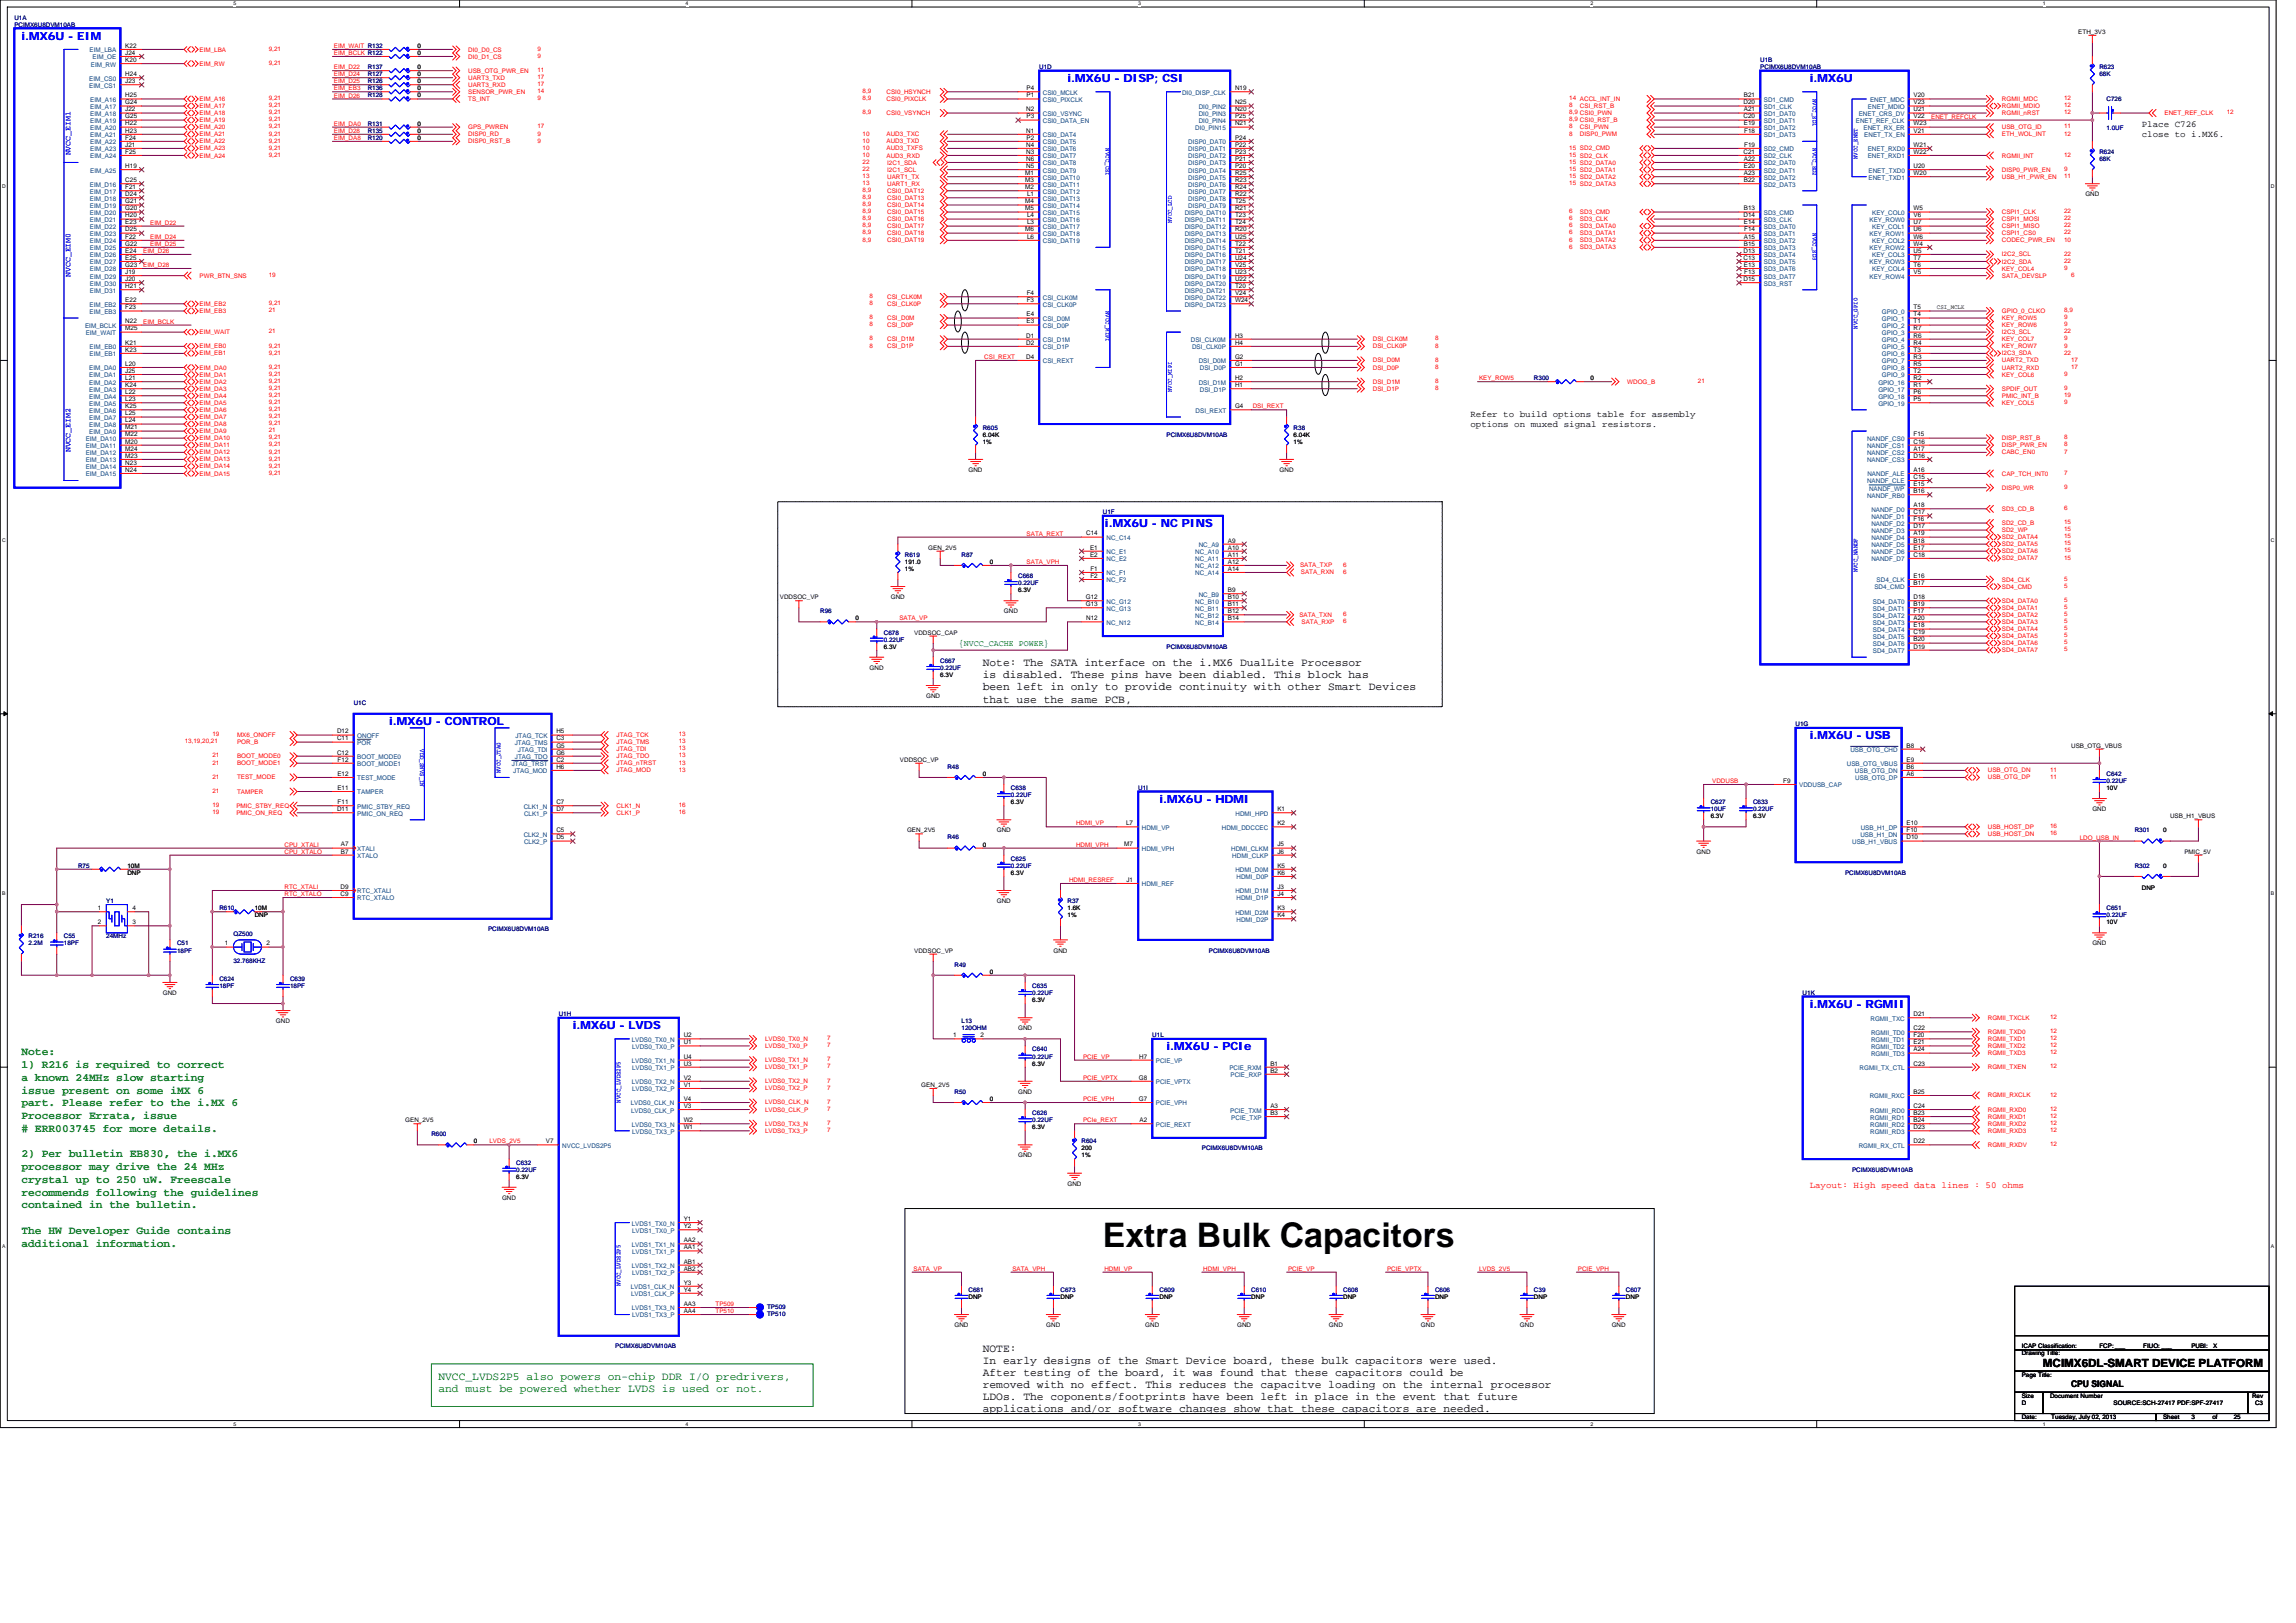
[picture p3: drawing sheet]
<svg xmlns="http://www.w3.org/2000/svg" width="297mm" height="210mm" viewBox="0 0 297 210" stroke-linecap="round" stroke-linejoin="round" font-family="sans-serif">
<defs><g id="words">
<text font-size="4.4" x="142.7" y="161.3">Extra Bulk Capacitors</text>
<g font-size="1.5" fill="#00f">
<text x="2.8" y="5.1">i.MX6U - EIM</text>
<text x="138.1" y="10.6">i.MX6U - DISP; CSI</text>
<text x="234.1" y="10.6">i.MX6U</text>
<text x="143" y="68.2">i.MX6U - NC PINS</text>
<text x="50.3" y="93.8">i.MX6U - CONTROL</text>
<text x="234.1" y="95.7">i.MX6U - USB</text>
<text x="150" y="103.9">i.MX6U - HDMI</text>
<text x="234.1" y="130.4">i.MX6U - RGMII</text>
<text x="74.1" y="133.2">i.MX6U - LVDS</text>
<text x="150.9" y="135.9">i.MX6U - PCIe</text>
</g>
<g font-size="1.5">
<text x="127.1" y="86.2">Note: The SATA interface on the i.MX6 DualLite Processor</text>
<text x="127.1" y="87.8">is disabled. These pins have been diabled. This block has</text>
<text x="127.1" y="89.3">been left in only to provide continuity with other Smart Devices</text>
<text x="127.1" y="90.9">that use the same PCB,</text>
<text x="127.1" y="174.9">NOTE:</text>
<text x="127.1" y="176.5">In early designs of the Smart Device board, these bulk capacitors were used.</text>
<text x="127.1" y="178">After testing of the board, it was found that these capacitors could be</text>
<text x="127.1" y="179.6">removed with no effect. This reduces the capacitve loading on the internal processor</text>
<text x="264.3" y="176.9">MCIMX6DL-SMART DEVICE PLATFORM</text>
<text x="127.1" y="181.2">LDOs. The coponents/footprints have been left in place in the event that future</text>
<text x="127.1" y="182.7">applications and/or software changes show that these capacitors are needed.</text>
</g>
<g font-size="1.5" fill="#008000">
<text x="2.8" y="136.5">Note:</text>
<text x="2.8" y="138.2">1) R216 is required to correct</text>
<text x="2.8" y="139.8">a known 24MHz slow starting</text>
<text x="2.8" y="141.5">issue present on some iMX 6</text>
<text x="2.8" y="143.1">part. Please refer to the i.MX 6</text>
<text x="2.8" y="144.8">Processor Errata, issue</text>
<text x="2.8" y="146.4"># ERR003745 for more details.</text>
<text x="2.8" y="149.7">2) Per bulletin EB830, the i.MX6</text>
<text x="2.8" y="151.4">processor may drive the 24 MHz</text>
<text x="2.8" y="153">crystal up to 250 uW. Freescale</text>
<text x="2.8" y="154.7">recommends following the guidelines</text>
<text x="2.8" y="156.3">contained in the bulletin.</text>
<text x="2.8" y="159.6">The HW Developer Guide contains</text>
<text x="2.8" y="161.3">additional information.</text>
<text x="56.7" y="178.6">NVCC_LVDS2P5 also powers on-chip DDR I/O predrivers,</text>
<text x="56.7" y="180.1">and must be powered whether LVDS is used or not.</text>
</g>
<g font-size="1.2">
<text x="277.1" y="16.5">Place C726</text>
<text x="277.1" y="17.8">close to i.MX6.</text>
<text x="190.2" y="54">Refer to build options table for assembly</text>
<text x="190.2" y="55.2">options on muxed signal resistors.</text>
<text x="267.9" y="179.4">CPU SIGNAL</text>
</g>
<text font-size="1.2" fill="#f00" x="234.1" y="153.6">Layout: High speed data lines : 50 ohms</text>
<text font-size="1.1" fill="#008000" x="124" y="83.6">{NVCC_CACHE POWER}</text>
<g font-size="1" fill="#00f">
<text x="9.1" y="20.1" transform="rotate(-90 9.1 20.1)">NVCC_EIM1</text>
<text x="9.1" y="35.8" transform="rotate(-90 9.1 35.8)">NVCC_EIM0</text>
<text x="9.1" y="58.5" transform="rotate(-90 9.1 58.5)">NVCC_EIM2</text>
</g>
<g font-size=".8" fill="#000080">
<text x="1.9" y="2.5">U1A</text>
<text x="1.9" y="3.5">PCIMX6U8DVM10AB</text>
<text x="47.6" y="11.7">R136</text>
<text x="47.6" y="10.8">R126</text>
<text x="47.6" y="9.9">R127</text>
<text x="47.6" y="9">R137</text>
<text x="134.4" y="9">U1D</text>
<text x="227.7" y="8">U1B</text>
<text x="227.7" y="9">PCIMX6U8DVM10AB</text>
<text x="271.6" y="9">R623</text>
<text x="271.6" y="9.9">68K</text>
<text x="47.6" y="17.2">R135</text>
<text x="47.6" y="12.6">R128</text>
<text x="47.6" y="16.3">R131</text>
<text x="272.5" y="13.1">C726</text>
<text x="272.5" y="16.8">1.0UF</text>
<text x="47.6" y="18.1">R120</text>
<text x="271.6" y="19.9">R624</text>
<text x="271.6" y="20.8">68K</text>
<text x="198.5" y="49.2">R300</text>
<text x="127.1" y="55.6">R605</text>
<text x="150.9" y="56.5">PCIMX6U8DVM10AB</text>
<text x="167.4" y="55.6">R38</text>
<text x="142.7" y="66.5">U1F</text>
<text x="117.1" y="72">R619</text>
<text x="124.4" y="72">R87</text>
<text x="131.7" y="74.8">C668</text>
<text x="131.7" y="75.7">0.22UF</text>
<text x="106.1" y="79.4">R96</text>
<text x="114.3" y="82.1">C678</text>
<text x="114.3" y="83">0.22UF</text>
<text x="150.9" y="83.9">PCIMX6U8DVM10AB</text>
<text x="121.6" y="85.7">C667</text>
<text x="121.6" y="86.7">0.22UF</text>
<text x="45.8" y="91.2">U1C</text>
<text x="232.3" y="94">U1G</text>
<text x="122.6" y="99.5">R48</text>
<text x="272.5" y="100.4">C642</text>
<text x="272.5" y="101.3">0.22UF</text>
<text x="130.8" y="102.2">C638</text>
<text x="130.8" y="103.1">0.22UF</text>
<text x="147.3" y="102.2">U1I</text>
<text x="221.3" y="104">C627</text>
<text x="221.3" y="105">10UF</text>
<text x="226.8" y="104">C633</text>
<text x="226.8" y="105">0.22UF</text>
<text x="276.2" y="107.7">R301</text>
<text x="10.1" y="112.3">R75</text>
<text x="122.6" y="108.6">R46</text>
<text x="130.8" y="111.4">C625</text>
<text x="130.8" y="112.3">0.22UF</text>
<text x="238.7" y="113.2">PCIMX6U8DVM10AB</text>
<text x="276.2" y="112.3">R302</text>
<text x="13.8" y="116.8">Y1</text>
<text x="28.4" y="117.8">R610</text>
<text x="138.1" y="116.8">R37</text>
<text x="272.5" y="117.8">C651</text>
<text x="272.5" y="118.7">0.22UF</text>
<text x="3.7" y="121.4">R216</text>
<text x="3.7" y="122.3">2.2M</text>
<text x="8.3" y="121.4">C55</text>
<text x="8.3" y="122.3">18PF</text>
<text x="13.8" y="121.4">24MHz</text>
<text x="22.9" y="122.3">C51</text>
<text x="22.9" y="123.3">18PF</text>
<text x="30.2" y="121.1">QZ500</text>
<text x="30.2" y="124.6">32.768KHZ</text>
<text x="63.1" y="120.5">PCIMX6U8DVM10AB</text>
<text x="123.5" y="125.1">R49</text>
<text x="156.4" y="123.3">PCIMX6U8DVM10AB</text>
<text x="28.4" y="126.9">C624</text>
<text x="28.4" y="127.8">18PF</text>
<text x="37.5" y="126.9">C639</text>
<text x="37.5" y="127.8">18PF</text>
<text x="72.3" y="131.5">U1H</text>
<text x="133.5" y="127.8">C635</text>
<text x="133.5" y="128.7">0.22UF</text>
<text x="233.2" y="128.7">U1K</text>
<text x="124.4" y="132.4">L13</text>
<text x="124.4" y="133.3">120OHM</text>
<text x="133.5" y="136">C640</text>
<text x="133.5" y="137">0.22UF</text>
<text x="149.1" y="134.2">U1L</text>
<text x="123.5" y="141.5">R50</text>
<text x="55.8" y="147">R600</text>
<text x="133.5" y="144.3">C626</text>
<text x="133.5" y="145.2">0.22UF</text>
<text x="139.9" y="147.9">R604</text>
<text x="155.5" y="148.8">PCIMX6U8DVM10AB</text>
<text x="66.8" y="150.7">C632</text>
<text x="66.8" y="151.6">0.22UF</text>
<text x="239.6" y="151.6">PCIMX6U8DVM10AB</text>
<text x="125.3" y="167.1">C681</text>
<text x="137.2" y="167.1">C673</text>
<text x="150" y="167.1">C609</text>
<text x="161.9" y="167.1">C610</text>
<text x="173.8" y="167.1">C608</text>
<text x="185.6" y="167.1">C606</text>
<text x="198.5" y="167.1">C39</text>
<text x="210.4" y="167.1">C607</text>
<text x="99.2" y="169.3">TP509</text>
<text x="99.2" y="170.2">TP510</text>
<text x="79.6" y="174.5">PCIMX6U8DVM10AB</text>
</g>
<g font-size=".8">
<text x="268.9" y="4.4">ETH_3V3</text>
<text x="16.2" y="9.8">H24</text>
<text x="16.2" y="10.8">J23</text>
<text x="16.2" y="8">K20</text>
<text x="16.2" y="7.1">J24</text>
<text x="16.2" y="6.2">K22</text>
<text x="54" y="11.7">0</text>
<text x="54" y="10.8">0</text>
<text x="54" y="6.2">0</text>
<text x="54" y="9.9">0</text>
<text x="54" y="7.1">0</text>
<text x="54" y="9">0</text>
<text x="132.8" y="11.7">P4</text>
<text x="159.8" y="11.7">N19</text>
<text x="16.2" y="12.6">H25</text>
<text x="16.2" y="13.5">G24</text>
<text x="16.2" y="14.4">J22</text>
<text x="16.2" y="15.3">G25</text>
<text x="16.2" y="16.2">H22</text>
<text x="16.2" y="17.2">H23</text>
<text x="54" y="17.2">0</text>
<text x="54" y="12.6">0</text>
<text x="54" y="16.3">0</text>
<text x="132.8" y="14.4">N2</text>
<text x="132.8" y="17.2">N1</text>
<text x="132.8" y="12.6">P1</text>
<text x="132.8" y="15.3">P3</text>
<text x="159.8" y="15.3">P25</text>
<text x="159.8" y="14.4">N20</text>
<text x="159.8" y="13.5">N25</text>
<text x="159.8" y="16.2">N21</text>
<text x="225.6" y="13.5">D20</text>
<text x="225.6" y="15.3">C20</text>
<text x="225.6" y="12.6">B21</text>
<text x="225.6" y="14.4">A21</text>
<text x="225.6" y="16.2">E19</text>
<text x="225.7" y="17.2">F18</text>
<text x="247.6" y="12.6">V20</text>
<text x="247.6" y="14.4">U21</text>
<text x="247.6" y="13.5">V23</text>
<text x="247.6" y="15.3">V22</text>
<text x="247.6" y="17.2">V21</text>
<text x="247.6" y="16.2">W23</text>
<text x="16.2" y="23.6">C25</text>
<text x="16.2" y="18.1">F24</text>
<text x="16.2" y="19">J21</text>
<text x="16.2" y="19.9">F25</text>
<text x="16.2" y="21.7">H19</text>
<text x="54" y="18.1">0</text>
<text x="132.6" y="22.6">M1</text>
<text x="132.6" y="23.6">M3</text>
<text x="132.8" y="20.8">N6</text>
<text x="132.8" y="21.7">N5</text>
<text x="132.8" y="19">N4</text>
<text x="132.8" y="19.9">N3</text>
<text x="132.8" y="18.1">P2</text>
<text x="159.8" y="18.1">P24</text>
<text x="159.8" y="19">P22</text>
<text x="159.8" y="19.9">P23</text>
<text x="159.8" y="20.8">P21</text>
<text x="159.8" y="21.7">P20</text>
<text x="159.8" y="22.6">R25</text>
<text x="159.8" y="23.6">R23</text>
<text x="225.6" y="19.9">C21</text>
<text x="225.6" y="20.8">A22</text>
<text x="225.6" y="21.7">E20</text>
<text x="225.6" y="22.6">A23</text>
<text x="225.6" y="23.6">B22</text>
<text x="225.7" y="19">F19</text>
<text x="247.6" y="19">W21</text>
<text x="247.6" y="19.9">W22</text>
<text x="247.6" y="21.7">U20</text>
<text x="247.6" y="22.6">W20</text>
<text x="16.2" y="24.5">F21</text>
<text x="16.2" y="25.4">D24</text>
<text x="16.2" y="26.3">G21</text>
<text x="16.2" y="27.2">G20</text>
<text x="16.2" y="28.1">H20</text>
<text x="16.2" y="29">E23</text>
<text x="16.2" y="30">D25</text>
<text x="132.6" y="24.5">M2</text>
<text x="132.6" y="26.3">M4</text>
<text x="132.6" y="27.2">M5</text>
<text x="132.6" y="30">M6</text>
<text x="132.9" y="25.4">L1</text>
<text x="132.9" y="28.1">L4</text>
<text x="132.9" y="29">L3</text>
<text x="159.8" y="27.2">R21</text>
<text x="159.8" y="28.1">T23</text>
<text x="159.8" y="29">T24</text>
<text x="159.8" y="30">R20</text>
<text x="159.8" y="24.5">R24</text>
<text x="159.8" y="25.4">R22</text>
<text x="159.8" y="26.3">T25</text>
<text x="225.6" y="28.1">D14</text>
<text x="225.6" y="27.2">B13</text>
<text x="225.6" y="29">E14</text>
<text x="225.7" y="30">F14</text>
<text x="247.6" y="28.1">V6</text>
<text x="247.6" y="30">U6</text>
<text x="247.6" y="27.2">W5</text>
<text x="247.6" y="29">U7</text>
<text x="269.8" y="25.4">GND</text>
<text x="16.2" y="30.9">F22</text>
<text x="16.2" y="31.8">G22</text>
<text x="16.2" y="32.7">E24</text>
<text x="16.2" y="33.6">E25</text>
<text x="16.2" y="34.5">G23</text>
<text x="16.2" y="35.5">J19</text>
<text x="132.9" y="30.9">L6</text>
<text x="159.8" y="30.9">U25</text>
<text x="159.8" y="31.8">T22</text>
<text x="159.8" y="32.7">T21</text>
<text x="159.8" y="33.6">U24</text>
<text x="159.8" y="34.5">V25</text>
<text x="159.8" y="35.5">U23</text>
<text x="225.6" y="33.6">C13</text>
<text x="225.6" y="32.7">D13</text>
<text x="225.6" y="34.5">E13</text>
<text x="225.6" y="30.9">A15</text>
<text x="225.6" y="31.8">B15</text>
<text x="225.7" y="35.5">F13</text>
<text x="247.6" y="31.8">W4</text>
<text x="247.6" y="33.6">T7</text>
<text x="247.6" y="35.5">V5</text>
<text x="247.6" y="30.9">W6</text>
<text x="247.6" y="32.7">U5</text>
<text x="247.6" y="34.5">T6</text>
<text x="16.2" y="36.4">J20</text>
<text x="16.2" y="37.3">H21</text>
<text x="16.2" y="41.8">N22</text>
<text x="16.2" y="39.1">E22</text>
<text x="16.2" y="40">F23</text>
<text x="132.8" y="40.9">E4</text>
<text x="132.8" y="41.8">E3</text>
<text x="132.8" y="38.2">F4</text>
<text x="132.8" y="39.1">F3</text>
<text x="159.8" y="36.4">U22</text>
<text x="159.8" y="37.3">T20</text>
<text x="159.8" y="38.2">V24</text>
<text x="159.8" y="39.1">W24</text>
<text x="225.6" y="36.4">D15</text>
<text x="247.6" y="40">T5</text>
<text x="247.6" y="40.9">T4</text>
<text x="247.6" y="41.8">T1</text>
<text x="250.6" y="39.9">CSI_MCLK</text>
<text x="16.2" y="47.3">L20</text>
<text x="16.2" y="44.6">K21</text>
<text x="16.2" y="45.5">K23</text>
<text x="16.2" y="42.8">M25</text>
<text x="132.8" y="43.7">D1</text>
<text x="132.8" y="44.6">D2</text>
<text x="132.8" y="46.4">D4</text>
<text x="159.8" y="46.4">G2</text>
<text x="159.8" y="43.7">H3</text>
<text x="159.8" y="47.3">G1</text>
<text x="159.8" y="44.6">H4</text>
<text x="247.6" y="42.8">R7</text>
<text x="247.6" y="45.5">T3</text>
<text x="247.6" y="43.7">R6</text>
<text x="247.6" y="44.6">R4</text>
<text x="247.6" y="46.4">R3</text>
<text x="247.6" y="47.3">R5</text>
<text x="16.2" y="48.2">J25</text>
<text x="16.2" y="49.2">L21</text>
<text x="16.2" y="50.1">K24</text>
<text x="16.2" y="51">L22</text>
<text x="16.2" y="51.9">L23</text>
<text x="16.2" y="52.8">K25</text>
<text x="16.2" y="53.7">L25</text>
<text x="159.8" y="49.2">H2</text>
<text x="159.8" y="52.8">G4</text>
<text x="159.8" y="50.1">H1</text>
<text x="205.8" y="49.2">0</text>
<text x="247.6" y="48.2">T2</text>
<text x="247.6" y="49.2">R2</text>
<text x="247.6" y="50.1">R1</text>
<text x="247.6" y="51">P6</text>
<text x="247.6" y="51.9">P5</text>
<text x="16.2" y="54.7">L24</text>
<text x="16.2" y="55.6">M21</text>
<text x="16.2" y="56.5">M22</text>
<text x="16.2" y="57.4">M20</text>
<text x="16.2" y="58.3">M24</text>
<text x="16.2" y="59.2">M23</text>
<text x="127.1" y="56.5">6.04K</text>
<text x="127.1" y="57.4">1%</text>
<text x="167.4" y="56.5">6.04K</text>
<text x="167.4" y="57.4">1%</text>
<text x="247.6" y="56.5">F15</text>
<text x="247.6" y="57.4">C16</text>
<text x="247.6" y="58.3">A17</text>
<text x="247.6" y="59.2">D16</text>
<text x="16.2" y="60.1">N23</text>
<text x="16.2" y="61">N24</text>
<text x="125.3" y="61.1">GND</text>
<text x="165.5" y="61.1">GND</text>
<text x="247.6" y="62">C15</text>
<text x="247.6" y="63.8">B16</text>
<text x="247.6" y="61">A16</text>
<text x="247.6" y="65.6">A18</text>
<text x="247.6" y="62.9">E15</text>
<text x="120.1" y="71.1">GEN_2V5</text>
<text x="140.5" y="69.3">C14</text>
<text x="141" y="71.1">E1</text>
<text x="158.9" y="70.2">A9</text>
<text x="158.9" y="71.1">A10</text>
<text x="247.6" y="66.5">C17</text>
<text x="247.6" y="67.5">F16</text>
<text x="247.6" y="68.4">D17</text>
<text x="247.6" y="69.3">A19</text>
<text x="247.6" y="70.2">B18</text>
<text x="247.6" y="71.1">E17</text>
<text x="100.9" y="77.5">VDDSOC_VP</text>
<text x="115.2" y="77.5">GND</text>
<text x="117.1" y="73">191.0</text>
<text x="117.1" y="73.9">1%</text>
<text x="128.1" y="73">0</text>
<text x="131.7" y="76.6">6.3V</text>
<text x="140.5" y="77.5">G12</text>
<text x="141" y="72">E2</text>
<text x="141.1" y="74.8">F2</text>
<text x="141.1" y="73.9">F1</text>
<text x="158.9" y="76.6">B9</text>
<text x="158.9" y="72.9">A12</text>
<text x="158.9" y="73.9">A14</text>
<text x="158.9" y="72">A11</text>
<text x="158.9" y="77.5">B10</text>
<text x="247.6" y="75.7">B17</text>
<text x="247.6" y="77.5">D18</text>
<text x="247.6" y="72">C18</text>
<text x="247.6" y="74.8">E16</text>
<text x="110.7" y="80.3">0</text>
<text x="114.3" y="83.9">6.3V</text>
<text x="118.3" y="82.1">VDDSOC_CAP</text>
<text x="129.9" y="79.4">GND</text>
<text x="140.5" y="78.4">G13</text>
<text x="140.5" y="80.2">N12</text>
<text x="158.9" y="79.3">B12</text>
<text x="158.9" y="80.2">B14</text>
<text x="158.9" y="78.4">B11</text>
<text x="247.6" y="78.4">B19</text>
<text x="247.6" y="79.3">F17</text>
<text x="247.6" y="80.2">A20</text>
<text x="247.6" y="81.2">E18</text>
<text x="247.6" y="82.1">C19</text>
<text x="247.6" y="83">B20</text>
<text x="247.6" y="83.9">D19</text>
<text x="112.5" y="86.7">GND</text>
<text x="121.6" y="87.6">6.3V</text>
<text x="43.6" y="95.8">C11</text>
<text x="43.6" y="94.9">D12</text>
<text x="72" y="95.8">C3</text>
<text x="72" y="94.9">H5</text>
<text x="119.8" y="90.3">GND</text>
<text x="43.6" y="97.6">C12</text>
<text x="43.6" y="100.4">E12</text>
<text x="43.7" y="98.5">F12</text>
<text x="72" y="97.6">G6</text>
<text x="72" y="99.5">H6</text>
<text x="72" y="96.7">G5</text>
<text x="72" y="98.5">C2</text>
<text x="116.4" y="98.6">VDDSOC_VP</text>
<text x="127.1" y="100.4">0</text>
<text x="230.7" y="101.3">F9</text>
<text x="246.7" y="100.4">A6</text>
<text x="246.7" y="98.5">E9</text>
<text x="246.7" y="99.5">B6</text>
<text x="246.7" y="96.7">B8</text>
<text x="267.9" y="96.7">USB_OTG_VBUS</text>
<text x="43.6" y="104.9">D11</text>
<text x="43.6" y="102.2">E11</text>
<text x="43.7" y="104">F11</text>
<text x="72" y="104">C7</text>
<text x="72" y="107.7">C5</text>
<text x="72" y="104.9">D7</text>
<text x="117.3" y="107.7">GEN_2V5</text>
<text x="129" y="107.7">GND</text>
<text x="130.8" y="104">6.3V</text>
<text x="145.7" y="106.8">L7</text>
<text x="165.3" y="106.8">K2</text>
<text x="165.3" y="104.9">K1</text>
<text x="221.3" y="105.9">6.3V</text>
<text x="226.8" y="105.9">6.3V</text>
<text x="246.7" y="107.7">F10</text>
<text x="246.7" y="106.8">E10</text>
<text x="270.7" y="105">GND</text>
<text x="272.5" y="102.2">10V</text>
<text x="279.8" y="107.7">0</text>
<text x="280.8" y="105.9">USB_H1_VBUS</text>
<text x="16.5" y="112.3">10M</text>
<text x="16.5" y="113.2">DNP</text>
<text x="44.1" y="110.4">B7</text>
<text x="44.1" y="109.5">A7</text>
<text x="72" y="108.6">D5</text>
<text x="127.1" y="109.5">0</text>
<text x="130.8" y="113.2">6.3V</text>
<text x="145.5" y="109.5">M7</text>
<text x="165.3" y="112.2">K5</text>
<text x="165.3" y="110.4">J6</text>
<text x="165.3" y="113.2">K6</text>
<text x="165.3" y="109.5">J5</text>
<text x="219.5" y="110.4">GND</text>
<text x="246.7" y="108.6">D10</text>
<text x="279.8" y="112.3">0</text>
<text x="282.6" y="110.4">PMIC_5V</text>
<text x="12.7" y="117.8">1</text>
<text x="12.7" y="119.6">2</text>
<text x="17.1" y="117.8">4</text>
<text x="17.1" y="119.6">3</text>
<text x="33" y="117.8">10M</text>
<text x="33" y="118.7">DNP</text>
<text x="44.1" y="115">D9</text>
<text x="44.1" y="115.9">C9</text>
<text x="129" y="116.8">GND</text>
<text x="138.1" y="117.8">1.6K</text>
<text x="138.1" y="118.7">1%</text>
<text x="145.7" y="114.1">J1</text>
<text x="165.3" y="115">J3</text>
<text x="165.3" y="117.8">K3</text>
<text x="165.3" y="115.9">J4</text>
<text x="165.3" y="118.7">K4</text>
<text x="272.5" y="119.6">10V</text>
<text x="277.1" y="115.1">DNP</text>
<text x="29.1" y="122.3">1</text>
<text x="34.5" y="122.3">2</text>
<text x="118.3" y="123.3">VDDSOC_VP</text>
<text x="128.1" y="126">0</text>
<text x="136.3" y="123.3">GND</text>
<text x="270.7" y="122.3">GND</text>
<text x="21.1" y="128.7">GND</text>
<text x="133.5" y="129.6">6.3V</text>
<text x="247.6" y="131.5">D21</text>
<text x="35.7" y="132.4">GND</text>
<text x="88.5" y="135.1">U1</text>
<text x="88.5" y="137.9">U3</text>
<text x="88.5" y="134.2">U2</text>
<text x="88.5" y="136.9">U4</text>
<text x="123.3" y="134.2">1</text>
<text x="126.8" y="134.2">2</text>
<text x="131.7" y="133.3">GND</text>
<text x="133.5" y="137.9">6.3V</text>
<text x="147.4" y="136.9">H7</text>
<text x="164.4" y="137.9">B1</text>
<text x="247.6" y="133.3">C22</text>
<text x="247.6" y="134.2">F20</text>
<text x="247.6" y="135.1">E21</text>
<text x="247.6" y="136">A24</text>
<text x="247.6" y="137.9">C23</text>
<text x="88.5" y="140.6">V1</text>
<text x="88.5" y="143.3">V3</text>
<text x="88.5" y="142.4">V4</text>
<text x="88.5" y="139.7">V2</text>
<text x="119.2" y="140.6">GEN_2V5</text>
<text x="128.1" y="142.5">0</text>
<text x="131.7" y="141.5">GND</text>
<text x="147.3" y="142.4">G7</text>
<text x="147.3" y="139.7">G8</text>
<text x="164.4" y="143.3">A3</text>
<text x="164.4" y="138.8">B2</text>
<text x="247.6" y="143.3">C24</text>
<text x="247.6" y="141.5">B25</text>
<text x="52.4" y="145.2">GEN_2V5</text>
<text x="61.3" y="147.9">0</text>
<text x="70.6" y="147.9">V7</text>
<text x="88.5" y="146.1">W1</text>
<text x="88.5" y="145.2">W2</text>
<text x="131.7" y="149.8">GND</text>
<text x="133.5" y="146.1">6.3V</text>
<text x="139.9" y="148.8">200</text>
<text x="139.9" y="149.8">1%</text>
<text x="147.4" y="145.2">A2</text>
<text x="164.4" y="144.3">B3</text>
<text x="247.6" y="147.9">D22</text>
<text x="247.6" y="144.3">B23</text>
<text x="247.6" y="145.2">B24</text>
<text x="247.6" y="146.1">D23</text>
<text x="65" y="155.3">GND</text>
<text x="66.8" y="152.5">6.3V</text>
<text x="138.1" y="153.4">GND</text>
<text x="88.5" y="158.9">Y2</text>
<text x="88.5" y="161.6">AA1</text>
<text x="88.5" y="158">Y1</text>
<text x="88.5" y="160.7">AA2</text>
<text x="88.5" y="164.4">AB2</text>
<text x="88.5" y="167.1">Y4</text>
<text x="88.5" y="166.2">Y3</text>
<text x="88.5" y="163.5">AB1</text>
<text x="88.5" y="169.9">AA4</text>
<text x="88.5" y="169">AA3</text>
<text x="123.5" y="171.7">GND</text>
<text x="125.3" y="168">DNP</text>
<text x="135.4" y="171.7">GND</text>
<text x="137.2" y="168">DNP</text>
<text x="148.2" y="171.7">GND</text>
<text x="150" y="168">DNP</text>
<text x="160.1" y="171.7">GND</text>
<text x="161.9" y="168">DNP</text>
<text x="171.9" y="171.7">GND</text>
<text x="173.8" y="168">DNP</text>
<text x="183.8" y="171.7">GND</text>
<text x="185.6" y="168">DNP</text>
<text x="196.6" y="171.7">GND</text>
<text x="198.5" y="168">DNP</text>
<text x="208.5" y="171.7">GND</text>
<text x="210.4" y="168">DNP</text>
<text x="261.6" y="175.4">Drawing Title:</text>
<text x="261.6" y="174.5">ICAP Classification:</text>
<text x="261.6" y="178.1">Page Title:</text>
<text x="271.6" y="174.5">FCP: ___</text>
<text x="277.3" y="174.5">FIUO: ___</text>
<text x="283.5" y="174.5">PUBI:</text>
<text x="286.3" y="174.3">X</text>
<text x="261.6" y="180.8">Size</text>
<text x="261.6" y="183.6">Date:</text>
<text x="261.6" y="181.8">D</text>
<text x="265.2" y="180.8">Document Number</text>
<text x="265.4" y="183.6">Tuesday, July 02, 2013</text>
<text x="273.4" y="181.8">SOURCE:SCH-27417 PDF:SPF-27417</text>
<text x="279.8" y="183.6">Sheet</text>
<text x="283.5" y="183.6">3</text>
<text x="286.2" y="183.6">of</text>
<text x="289" y="183.6">25</text>
<text x="291.4" y="180.8">Rev</text>
<text x="291.7" y="181.8">C3</text>
</g>
<g font-size=".8" fill="#004080">
<text x="11.6" y="10.4">EIM_CS0</text>
<text x="11.6" y="11.3">EIM_CS1</text>
<text x="11.6" y="6.8">EIM_LBA</text>
<text x="11.8" y="8.6">EIM_RW</text>
<text x="12" y="7.7">EIM_OE</text>
<text x="11.7" y="13.2">EIM_A16</text>
<text x="11.7" y="14.1">EIM_A17</text>
<text x="11.7" y="15">EIM_A18</text>
<text x="11.7" y="15.9">EIM_A19</text>
<text x="11.7" y="16.8">EIM_A20</text>
<text x="11.7" y="17.8">EIM_A21</text>
<text x="134.9" y="15">CSI0_VSYNC</text>
<text x="134.9" y="13.2">CSI0_PIXCLK</text>
<text x="134.9" y="12.3">CSI0_MCLK</text>
<text x="134.9" y="17.8">CSI0_DAT4</text>
<text x="134.9" y="15.9">CSI0_DATA_EN</text>
<text x="152.9" y="12.3">DI0_DISP_CLK</text>
<text x="154.6" y="16.8">DI0_PIN15</text>
<text x="155.1" y="15.9">DI0_PIN4</text>
<text x="155.1" y="15">DI0_PIN3</text>
<text x="155.1" y="14.1">DI0_PIN2</text>
<text x="228.2" y="13.2">SD1_CMD</text>
<text x="228.2" y="14.1">SD1_CLK</text>
<text x="228.2" y="15">SD1_DAT0</text>
<text x="228.2" y="15.9">SD1_DAT1</text>
<text x="228.2" y="16.8">SD1_DAT2</text>
<text x="228.2" y="17.8">SD1_DAT3</text>
<text x="240.1" y="15.9">ENET_REF_CLK</text>
<text x="240.5" y="15">ENET_CRS_DV</text>
<text x="241.1" y="16.8">ENET_RX_ER</text>
<text x="241.2" y="17.8">ENET_TX_EN</text>
<text x="241.7" y="14.1">ENET_MDIO</text>
<text x="241.9" y="13.2">ENET_MDC</text>
<text x="11.7" y="18.7">EIM_A22</text>
<text x="11.7" y="19.6">EIM_A23</text>
<text x="11.7" y="20.5">EIM_A24</text>
<text x="11.7" y="22.3">EIM_A25</text>
<text x="134.9" y="21.4">CSI0_DAT8</text>
<text x="134.9" y="22.3">CSI0_DAT9</text>
<text x="134.9" y="23.2">CSI0_DAT10</text>
<text x="134.9" y="18.7">CSI0_DAT5</text>
<text x="134.9" y="19.6">CSI0_DAT6</text>
<text x="134.9" y="20.5">CSI0_DAT7</text>
<text x="153.7" y="18.7">DISP0_DAT0</text>
<text x="153.7" y="19.6">DISP0_DAT1</text>
<text x="153.7" y="20.5">DISP0_DAT2</text>
<text x="153.7" y="21.4">DISP0_DAT3</text>
<text x="153.7" y="22.3">DISP0_DAT4</text>
<text x="153.7" y="23.2">DISP0_DAT5</text>
<text x="228.2" y="19.6">SD2_CMD</text>
<text x="228.2" y="20.5">SD2_CLK</text>
<text x="228.2" y="21.4">SD2_DAT0</text>
<text x="228.2" y="22.3">SD2_DAT1</text>
<text x="228.2" y="23.2">SD2_DAT2</text>
<text x="241.6" y="19.6">ENET_RXD0</text>
<text x="241.6" y="20.5">ENET_RXD1</text>
<text x="241.7" y="22.3">ENET_TXD0</text>
<text x="241.7" y="23.2">ENET_TXD1</text>
<text x="11.6" y="24.2">EIM_D16</text>
<text x="11.6" y="25.1">EIM_D17</text>
<text x="11.6" y="26">EIM_D18</text>
<text x="11.6" y="26.9">EIM_D19</text>
<text x="11.6" y="27.8">EIM_D20</text>
<text x="11.6" y="28.7">EIM_D21</text>
<text x="11.6" y="29.6">EIM_D22</text>
<text x="134.9" y="24.2">CSI0_DAT11</text>
<text x="134.9" y="25.1">CSI0_DAT12</text>
<text x="134.9" y="26">CSI0_DAT13</text>
<text x="134.9" y="26.9">CSI0_DAT14</text>
<text x="134.9" y="27.8">CSI0_DAT15</text>
<text x="134.9" y="28.7">CSI0_DAT16</text>
<text x="134.9" y="29.6">CSI0_DAT17</text>
<text x="153.3" y="27.8">DISP0_DAT10</text>
<text x="153.3" y="28.7">DISP0_DAT11</text>
<text x="153.3" y="29.6">DISP0_DAT12</text>
<text x="153.7" y="24.2">DISP0_DAT6</text>
<text x="153.7" y="25.1">DISP0_DAT7</text>
<text x="153.7" y="26">DISP0_DAT8</text>
<text x="153.7" y="26.9">DISP0_DAT9</text>
<text x="228.2" y="24.2">SD2_DAT3</text>
<text x="228.2" y="27.8">SD3_CMD</text>
<text x="228.2" y="28.7">SD3_CLK</text>
<text x="228.2" y="29.6">SD3_DAT0</text>
<text x="241.9" y="28.7">KEY_ROW0</text>
<text x="242.2" y="27.8">KEY_COL0</text>
<text x="242.2" y="29.6">KEY_COL1</text>
<text x="11.6" y="30.5">EIM_D23</text>
<text x="11.6" y="31.5">EIM_D24</text>
<text x="11.6" y="32.4">EIM_D25</text>
<text x="11.6" y="33.3">EIM_D26</text>
<text x="11.6" y="34.2">EIM_D27</text>
<text x="11.6" y="35.1">EIM_D28</text>
<text x="134.9" y="30.5">CSI0_DAT18</text>
<text x="134.9" y="31.5">CSI0_DAT19</text>
<text x="153.3" y="30.5">DISP0_DAT13</text>
<text x="153.3" y="31.5">DISP0_DAT14</text>
<text x="153.3" y="32.4">DISP0_DAT15</text>
<text x="153.3" y="33.3">DISP0_DAT16</text>
<text x="153.3" y="34.2">DISP0_DAT17</text>
<text x="153.3" y="35.1">DISP0_DAT18</text>
<text x="228.2" y="35.1">SD3_DAT6</text>
<text x="228.2" y="34.2">SD3_DAT5</text>
<text x="228.2" y="33.3">SD3_DAT4</text>
<text x="228.2" y="30.5">SD3_DAT1</text>
<text x="228.2" y="31.5">SD3_DAT2</text>
<text x="228.2" y="32.4">SD3_DAT3</text>
<text x="241.9" y="30.5">KEY_ROW1</text>
<text x="241.9" y="32.4">KEY_ROW2</text>
<text x="241.9" y="34.2">KEY_ROW3</text>
<text x="242.2" y="31.5">KEY_COL2</text>
<text x="242.2" y="33.3">KEY_COL3</text>
<text x="242.2" y="35.1">KEY_COL4</text>
<text x="11.6" y="39.7">EIM_EB2</text>
<text x="11.6" y="40.6">EIM_EB3</text>
<text x="11.6" y="36">EIM_D29</text>
<text x="11.6" y="37">EIM_D30</text>
<text x="11.6" y="37.9">EIM_D31</text>
<text x="134.9" y="38.8">CSI_CLK0M</text>
<text x="134.9" y="39.7">CSI_CLK0P</text>
<text x="134.9" y="41.5">CSI_D0M</text>
<text x="153.3" y="36">DISP0_DAT19</text>
<text x="153.3" y="37">DISP0_DAT20</text>
<text x="153.3" y="37.9">DISP0_DAT21</text>
<text x="153.3" y="38.8">DISP0_DAT22</text>
<text x="153.3" y="39.7">DISP0_DAT23</text>
<text x="228.2" y="36">SD3_DAT7</text>
<text x="228.2" y="37">SD3_RST</text>
<text x="241.9" y="36">KEY_ROW4</text>
<text x="243.5" y="40.6">GPIO_0</text>
<text x="243.5" y="41.5">GPIO_1</text>
<text x="11" y="42.4">EIM_BCLK</text>
<text x="11.1" y="43.3">EIM_WAIT</text>
<text x="11.6" y="47.9">EIM_DA0</text>
<text x="11.6" y="45.2">EIM_EB0</text>
<text x="11.6" y="46.1">EIM_EB1</text>
<text x="134.9" y="42.4">CSI_D0P</text>
<text x="134.9" y="44.3">CSI_D1M</text>
<text x="134.9" y="45.2">CSI_D1P</text>
<text x="134.9" y="47">CSI_REXT</text>
<text x="154.1" y="44.3">DSI_CLK0M</text>
<text x="154.2" y="45.2">DSI_CLK0P</text>
<text x="155.1" y="47">DSI_D0M</text>
<text x="155.2" y="47.9">DSI_D0P</text>
<text x="243.5" y="43.3">GPIO_3</text>
<text x="243.5" y="46.1">GPIO_6</text>
<text x="243.5" y="42.4">GPIO_2</text>
<text x="243.5" y="44.3">GPIO_4</text>
<text x="243.5" y="45.2">GPIO_5</text>
<text x="243.5" y="47">GPIO_7</text>
<text x="243.5" y="47.9">GPIO_8</text>
<text x="11.6" y="48.8">EIM_DA1</text>
<text x="11.6" y="49.8">EIM_DA2</text>
<text x="11.6" y="50.7">EIM_DA3</text>
<text x="11.6" y="51.6">EIM_DA4</text>
<text x="11.6" y="52.5">EIM_DA5</text>
<text x="11.6" y="53.4">EIM_DA6</text>
<text x="154.7" y="53.4">DSI_REXT</text>
<text x="155.1" y="49.8">DSI_D1M</text>
<text x="155.2" y="50.7">DSI_D1P</text>
<text x="243" y="49.8">GPIO_16</text>
<text x="243" y="50.7">GPIO_17</text>
<text x="243" y="51.6">GPIO_18</text>
<text x="243" y="52.5">GPIO_19</text>
<text x="243.5" y="48.8">GPIO_9</text>
<text x="11.1" y="57.1">EIM_DA10</text>
<text x="11.1" y="58">EIM_DA11</text>
<text x="11.1" y="58.9">EIM_DA12</text>
<text x="11.1" y="59.8">EIM_DA13</text>
<text x="11.6" y="54.3">EIM_DA7</text>
<text x="11.6" y="55.2">EIM_DA8</text>
<text x="11.6" y="56.2">EIM_DA9</text>
<text x="241.6" y="57.1">NANDF_CS0</text>
<text x="241.6" y="58">NANDF_CS1</text>
<text x="241.6" y="58.9">NANDF_CS2</text>
<text x="241.6" y="59.8">NANDF_CS3</text>
<text x="11.1" y="60.7">EIM_DA14</text>
<text x="11.1" y="61.6">EIM_DA15</text>
<text x="241.6" y="62.5">NANDF_CLE</text>
<text x="241.6" y="64.4">NANDF_RB0</text>
<text x="241.6" y="61.6">NANDF_ALE</text>
<text x="241.8" y="63.5">NANDF_WP</text>
<text x="143.1" y="69.9">NC_C14</text>
<text x="143.1" y="71.7">NC_E1</text>
<text x="154.6" y="71.7">NC_A10</text>
<text x="155.1" y="70.8">NC_A9</text>
<text x="242.1" y="66.2">NANDF_D0</text>
<text x="242.1" y="67.1">NANDF_D1</text>
<text x="242.1" y="68.1">NANDF_D2</text>
<text x="242.1" y="69">NANDF_D3</text>
<text x="242.1" y="69.9">NANDF_D4</text>
<text x="242.1" y="70.8">NANDF_D5</text>
<text x="242.1" y="71.7">NANDF_D6</text>
<text x="143.1" y="72.6">NC_E2</text>
<text x="143.1" y="75.4">NC_F2</text>
<text x="143.1" y="74.4">NC_F1</text>
<text x="154.6" y="73.5">NC_A12</text>
<text x="154.6" y="74.4">NC_A14</text>
<text x="154.6" y="72.6">NC_A11</text>
<text x="155.1" y="77.2">NC_B9</text>
<text x="242.1" y="72.6">NANDF_D7</text>
<text x="242.5" y="76.3">SD4_CMD</text>
<text x="242.8" y="75.4">SD4_CLK</text>
<text x="143.1" y="78.1">NC_G12</text>
<text x="143.1" y="79">NC_G13</text>
<text x="143.1" y="80.8">NC_N12</text>
<text x="154.6" y="79.9">NC_B12</text>
<text x="154.6" y="80.8">NC_B14</text>
<text x="154.6" y="79">NC_B11</text>
<text x="154.6" y="78.1">NC_B10</text>
<text x="242.3" y="78.1">SD4_DAT0</text>
<text x="242.3" y="79">SD4_DAT1</text>
<text x="242.3" y="79.9">SD4_DAT2</text>
<text x="242.3" y="80.8">SD4_DAT3</text>
<text x="242.3" y="81.8">SD4_DAT4</text>
<text x="242.3" y="82.7">SD4_DAT5</text>
<text x="242.3" y="83.6">SD4_DAT6</text>
<text x="242.3" y="84.5">SD4_DAT7</text>
<text x="46.2" y="95.5">ONOFF</text>
<text x="66.7" y="95.5">JTAG_TCK</text>
<text x="46.2" y="98.2">BOOT_MODE0</text>
<text x="46.2" y="99.1">BOOT_MODE1</text>
<text x="46.2" y="96.4">POR</text>
<text x="46.2" y="101">TEST_MODE</text>
<text x="66.2" y="99.1">JTAG_TRST</text>
<text x="66.4" y="100.1">JTAG_MOD</text>
<text x="66.6" y="96.4">JTAG_TMS</text>
<text x="66.6" y="98.2">JTAG_TDO</text>
<text x="67" y="97.3">JTAG_TDI</text>
<text x="232.8" y="101.9">VDDUSB_CAP</text>
<text x="238.9" y="99.1">USB_OTG_VBUS</text>
<text x="239.4" y="97.3">USB_OTG_CHD</text>
<text x="240" y="100.1">USB_OTG_DN</text>
<text x="240" y="101">USB_OTG_DP</text>
<text x="46.2" y="104.6">PMIC_STBY_REQ</text>
<text x="46.2" y="105.5">PMIC_ON_REQ</text>
<text x="46.2" y="102.8">TAMPER</text>
<text x="67.8" y="104.6">CLK1_N</text>
<text x="67.8" y="105.5">CLK1_P</text>
<text x="147.7" y="107.4">HDMI_VP</text>
<text x="158.1" y="107.4">HDMI_DDCCEC</text>
<text x="159.8" y="105.5">HDMI_HPD</text>
<text x="240.7" y="107.4">USB_H1_DP</text>
<text x="46.2" y="111">XTALO</text>
<text x="46.2" y="110.1">XTALI</text>
<text x="67.8" y="108.3">CLK2_N</text>
<text x="67.8" y="109.2">CLK2_P</text>
<text x="147.7" y="110.1">HDMI_VPH</text>
<text x="159.3" y="110.1">HDMI_CLKM</text>
<text x="159.4" y="111">HDMI_CLKP</text>
<text x="159.8" y="112.8">HDMI_D0M</text>
<text x="160" y="113.8">HDMI_D0P</text>
<text x="239.6" y="109.2">USB_H1_VBUS</text>
<text x="240.7" y="108.3">USB_H1_DN</text>
<text x="46.2" y="115.6">RTC_XTALI</text>
<text x="46.2" y="116.5">RTC_XTALO</text>
<text x="147.7" y="114.7">HDMI_REF</text>
<text x="159.8" y="115.6">HDMI_D1M</text>
<text x="159.8" y="118.3">HDMI_D2M</text>
<text x="160" y="116.5">HDMI_D1P</text>
<text x="160" y="119.3">HDMI_D2P</text>
<text x="81.7" y="134.8">LVDS0_TX0_N</text>
<text x="81.7" y="137.5">LVDS0_TX1_N</text>
<text x="81.8" y="135.7">LVDS0_TX0_P</text>
<text x="149.5" y="137.5">PCIE_VP</text>
<text x="242" y="132.1">RGMII_TXC</text>
<text x="242.1" y="133.9">RGMII_TD0</text>
<text x="242.1" y="134.8">RGMII_TD1</text>
<text x="242.1" y="135.7">RGMII_TD2</text>
<text x="242.1" y="136.6">RGMII_TD3</text>
<text x="81.6" y="143">LVDS0_CLK_N</text>
<text x="81.6" y="143.9">LVDS0_CLK_P</text>
<text x="81.7" y="140.3">LVDS0_TX2_N</text>
<text x="81.8" y="138.5">LVDS0_TX1_P</text>
<text x="81.8" y="141.2">LVDS0_TX2_P</text>
<text x="149.5" y="143">PCIE_VPH</text>
<text x="149.5" y="140.3">PCIE_VPTX</text>
<text x="159" y="138.5">PCIE_RXM</text>
<text x="159.1" y="143.9">PCIE_TXM</text>
<text x="159.2" y="139.4">PCIE_RXP</text>
<text x="240.6" y="138.5">RGMII_TX_CTL</text>
<text x="241.9" y="142.1">RGMII_RXC</text>
<text x="242" y="143.9">RGMII_RD0</text>
<text x="72.7" y="148.5">NVCC_LVDS2P5</text>
<text x="81.7" y="145.8">LVDS0_TX3_N</text>
<text x="81.8" y="146.7">LVDS0_TX3_P</text>
<text x="149.5" y="145.8">PCIE_REXT</text>
<text x="159.3" y="144.8">PCIE_TXP</text>
<text x="240.5" y="148.5">RGMII_RX_CTL</text>
<text x="242" y="144.8">RGMII_RD1</text>
<text x="242" y="145.8">RGMII_RD2</text>
<text x="242" y="146.7">RGMII_RD3</text>
<text x="81.7" y="158.6">LVDS1_TX0_N</text>
<text x="81.7" y="161.3">LVDS1_TX1_N</text>
<text x="81.8" y="159.5">LVDS1_TX0_P</text>
<text x="81.6" y="166.8">LVDS1_CLK_N</text>
<text x="81.6" y="167.7">LVDS1_CLK_P</text>
<text x="81.7" y="164.1">LVDS1_TX2_N</text>
<text x="81.8" y="162.2">LVDS1_TX1_P</text>
<text x="81.8" y="165">LVDS1_TX2_P</text>
<text x="81.7" y="169.5">LVDS1_TX3_N</text>
<text x="81.8" y="170.5">LVDS1_TX3_P</text>
</g>
<g font-size=".8" fill="#f00">
<text x="25.8" y="6.7">EIM_LBA</text>
<text x="25.8" y="8.5">EIM_RW</text>
<text x="34.8" y="6.6">9,21</text>
<text x="34.8" y="8.4">9,21</text>
<text x="43.2" y="11.7">EIM_EB3</text>
<text x="43.2" y="9.9">EIM_D24</text>
<text x="43.2" y="10.8">EIM_D25</text>
<text x="43.2" y="9">EIM_D22</text>
<text x="43.2" y="6.2">EIM_WAIT R132</text>
<text x="43.2" y="7.1">EIM_BCLK R122</text>
<text x="60.6" y="9.4">USB_OTG_PWR_EN</text>
<text x="60.6" y="10.3">UART3_TXD</text>
<text x="60.6" y="11.2">UART3_RXD</text>
<text x="60.6" y="6.7">DI0_D0_CS</text>
<text x="60.6" y="7.6">DI0_D1_CS</text>
<text x="69.5" y="9.3">11</text>
<text x="69.5" y="10.2">17</text>
<text x="69.5" y="11.1">17</text>
<text x="69.5" y="6.6">9</text>
<text x="69.5" y="7.5">9</text>
<text x="25.8" y="13.1">EIM_A16</text>
<text x="25.8" y="14">EIM_A17</text>
<text x="25.8" y="14.9">EIM_A18</text>
<text x="25.8" y="15.8">EIM_A19</text>
<text x="25.8" y="16.7">EIM_A20</text>
<text x="25.8" y="17.6">EIM_A21</text>
<text x="34.8" y="13">9,21</text>
<text x="34.8" y="13.9">9,21</text>
<text x="34.8" y="14.8">9,21</text>
<text x="34.8" y="15.7">9,21</text>
<text x="34.8" y="16.6">9,21</text>
<text x="34.8" y="17.5">9,21</text>
<text x="43.2" y="12.6">EIM_D26</text>
<text x="43.2" y="16.3">EIM_DA0</text>
<text x="43.2" y="17.2">EIM_D28</text>
<text x="60.6" y="12.1">SENSOR_PWR_EN</text>
<text x="60.6" y="16.7">GPS_PWREN</text>
<text x="60.6" y="13.1">TS_INT</text>
<text x="60.6" y="17.6">DISP0_RD</text>
<text x="69.5" y="12">14</text>
<text x="69.5" y="16.6">17</text>
<text x="69.5" y="13">9</text>
<text x="69.5" y="17.5">9</text>
<text x="111.6" y="12">8,9</text>
<text x="111.6" y="14.8">8,9</text>
<text x="111.6" y="13">8,9</text>
<text x="111.6" y="17.5">10</text>
<text x="114.7" y="12.1">CSI0_HSYNCH</text>
<text x="114.7" y="14.9">CSI0_VSYNCH</text>
<text x="114.7" y="13.1">CSI0_PIXCLK</text>
<text x="114.7" y="17.6">AUD3_TXC</text>
<text x="203" y="14.8">8,9 CSI0_PWN</text>
<text x="203" y="15.7">8,9 CSI0_RST_B</text>
<text x="203" y="13">14 ACCL_INT_IN</text>
<text x="203" y="16.6">8</text>
<text x="203" y="13.9">8</text>
<text x="203" y="17.5">8</text>
<text x="204.4" y="16.7">CSI_PWN</text>
<text x="204.4" y="14">CSI_RST_B</text>
<text x="204.4" y="17.6">DISP0_PWM</text>
<text x="249.8" y="15.3">ENET_REFCLK</text>
<text x="259" y="14">RGMII_MDIO</text>
<text x="259" y="13.1">RGMII_MDC</text>
<text x="259" y="14.9">RGMII_nRST</text>
<text x="259" y="16.7">USB_OTG_ID</text>
<text x="259" y="17.6">ETH_WOL_INT</text>
<text x="267" y="13.9">12</text>
<text x="267" y="13">12</text>
<text x="267" y="14.8">12</text>
<text x="267" y="16.6">11</text>
<text x="267" y="17.5">12</text>
<text x="280" y="14.9">ENET_REF_CLK</text>
<text x="288.1" y="14.8">12</text>
<text x="25.8" y="18.5">EIM_A22</text>
<text x="25.8" y="19.5">EIM_A23</text>
<text x="25.8" y="20.4">EIM_A24</text>
<text x="34.8" y="18.5">9,21</text>
<text x="34.8" y="19.4">9,21</text>
<text x="34.8" y="20.3">9,21</text>
<text x="43.2" y="18.1">EIM_DA8</text>
<text x="60.6" y="18.5">DISP0_RST_B</text>
<text x="69.5" y="18.5">9</text>
<text x="111.6" y="23">13</text>
<text x="111.6" y="22.1">22</text>
<text x="111.6" y="21.2">22</text>
<text x="111.6" y="23.9">13</text>
<text x="111.6" y="20.3">10</text>
<text x="111.6" y="19.4">10</text>
<text x="111.6" y="18.5">10</text>
<text x="114.7" y="20.4">AUD3_RXD</text>
<text x="114.7" y="19.5">AUD3_TXFS</text>
<text x="114.7" y="18.5">AUD3_TXD</text>
<text x="114.8" y="23.1">UART1_TX</text>
<text x="114.8" y="22.2">I2C1_SCL</text>
<text x="114.8" y="21.3">I2C1_SDA</text>
<text x="203" y="21.2">15 SD2_DATA0</text>
<text x="203" y="22.1">15 SD2_DATA1</text>
<text x="203" y="23">15 SD2_DATA2</text>
<text x="203" y="23.9">15 SD2_DATA3</text>
<text x="203" y="20.3">15 SD2_CLK</text>
<text x="203" y="19.4">15 SD2_CMD</text>
<text x="259" y="20.4">RGMII_INT</text>
<text x="259" y="23.1">USB_H1_PWR_EN</text>
<text x="259" y="22.2">DISP0_PWR_EN</text>
<text x="267" y="20.3">12</text>
<text x="267" y="23">11</text>
<text x="267" y="22.1">9</text>
<text x="19.4" y="29.1">EIM_D22</text>
<text x="111.6" y="24.8">8,9</text>
<text x="111.6" y="25.8">8,9</text>
<text x="111.6" y="26.7">8,9</text>
<text x="111.6" y="27.6">8,9</text>
<text x="111.6" y="28.5">8,9</text>
<text x="111.6" y="29.4">8,9</text>
<text x="114.8" y="25">CSI0_DAT12</text>
<text x="114.8" y="25.9">CSI0_DAT13</text>
<text x="114.8" y="26.8">CSI0_DAT14</text>
<text x="114.8" y="27.7">CSI0_DAT15</text>
<text x="114.8" y="28.6">CSI0_DAT16</text>
<text x="114.8" y="29.5">CSI0_DAT17</text>
<text x="114.8" y="24">UART1_RX</text>
<text x="203" y="29.4">6</text>
<text x="203" y="27.6">6</text>
<text x="203" y="28.5">6</text>
<text x="204.4" y="29.5">SD3_DATA0</text>
<text x="204.4" y="27.7">SD3_CMD</text>
<text x="204.4" y="28.6">SD3_CLK</text>
<text x="259" y="29.5">CSPI1_MISO</text>
<text x="259" y="27.7">CSPI1_CLK</text>
<text x="259" y="28.6">CSPI1_MOSI</text>
<text x="267" y="29.4">22</text>
<text x="267" y="27.6">22</text>
<text x="267" y="28.5">22</text>
<text x="18.5" y="32.7">EIM_D26</text>
<text x="18.5" y="34.5">EIM_D28</text>
<text x="19.4" y="31.8">EIM_D25</text>
<text x="19.4" y="30.9">EIM_D24</text>
<text x="25.8" y="35.9">PWR_BTN_SNS</text>
<text x="34.8" y="35.8">19</text>
<text x="111.6" y="30.3">8,9</text>
<text x="111.6" y="31.3">8,9</text>
<text x="114.8" y="30.4">CSI0_DAT18</text>
<text x="114.8" y="31.3">CSI0_DAT19</text>
<text x="203" y="30.3">6</text>
<text x="203" y="31.3">6</text>
<text x="203" y="32.2">6</text>
<text x="204.4" y="30.4">SD3_DATA1</text>
<text x="204.4" y="31.3">SD3_DATA2</text>
<text x="204.4" y="32.3">SD3_DATA3</text>
<text x="259" y="33.2">I2C2_SCL</text>
<text x="259" y="34.1">I2C2_SDA</text>
<text x="259" y="31.3">CODEC_PWR_EN</text>
<text x="259" y="30.4">CSPI1_CS0</text>
<text x="259" y="35">KEY_COL4</text>
<text x="259" y="35.9">SATA_DEVSLP</text>
<text x="267" y="33.1">22</text>
<text x="267" y="34">22</text>
<text x="267" y="31.3">10</text>
<text x="267" y="30.3">22</text>
<text x="267" y="34.9">9</text>
<text x="267.9" y="35.8">6</text>
<text x="18.5" y="41.9">EIM_BCLK</text>
<text x="25.8" y="39.6">EIM_EB2</text>
<text x="25.8" y="40.5">EIM_EB3</text>
<text x="34.8" y="39.5">9,21</text>
<text x="34.8" y="40.4">21</text>
<text x="112.5" y="38.6">8</text>
<text x="112.5" y="39.5">8</text>
<text x="112.5" y="41.3">8</text>
<text x="114.8" y="38.7">CSI_CLK0M</text>
<text x="114.8" y="39.6">CSI_CLK0P</text>
<text x="114.8" y="41.4">CSI_D0M</text>
<text x="259" y="40.5">GPIO_0_CLKO</text>
<text x="259" y="41.4">KEY_ROW5</text>
<text x="267" y="40.4">8,9</text>
<text x="267" y="41.3">9</text>
<text x="25.8" y="47.8">EIM_DA0</text>
<text x="25.8" y="43.2">EIM_WAIT</text>
<text x="25.8" y="45.1">EIM_EB0</text>
<text x="25.8" y="46">EIM_EB1</text>
<text x="34.8" y="47.7">9,21</text>
<text x="34.8" y="43.1">21</text>
<text x="34.8" y="45">9,21</text>
<text x="34.8" y="45.9">9,21</text>
<text x="112.5" y="42.2">8</text>
<text x="112.5" y="44">8</text>
<text x="112.5" y="45">8</text>
<text x="114.8" y="42.3">CSI_D0P</text>
<text x="114.8" y="44.2">CSI_D1M</text>
<text x="114.8" y="45.1">CSI_D1P</text>
<text x="127.3" y="46.4">CSI_REXT</text>
<text x="177.6" y="44.2">DSI_CLK0M</text>
<text x="177.6" y="45.1">DSI_CLK0P</text>
<text x="177.6" y="46.9">DSI_D0M</text>
<text x="177.6" y="47.8">DSI_D0P</text>
<text x="185.6" y="44">8</text>
<text x="185.6" y="45">8</text>
<text x="185.6" y="46.8">8</text>
<text x="185.6" y="47.7">8</text>
<text x="259" y="46">I2C3_SDA</text>
<text x="259" y="43.2">I2C3_SCL</text>
<text x="259" y="42.3">KEY_ROW6</text>
<text x="259" y="44.2">KEY_COL7</text>
<text x="259" y="45.1">KEY_ROW7</text>
<text x="259" y="46.9">UART2_TXD</text>
<text x="259" y="47.8">UART2_RXD</text>
<text x="267" y="45.9">22</text>
<text x="267" y="43.1">22</text>
<text x="267" y="42.2">9</text>
<text x="267" y="44">9</text>
<text x="267" y="45">9</text>
<text x="267.9" y="46.8">17</text>
<text x="267.9" y="47.7">17</text>
<text x="25.8" y="48.7">EIM_DA1</text>
<text x="25.8" y="49.6">EIM_DA2</text>
<text x="25.8" y="50.5">EIM_DA3</text>
<text x="25.8" y="51.5">EIM_DA4</text>
<text x="25.8" y="52.4">EIM_DA5</text>
<text x="25.8" y="53.3">EIM_DA6</text>
<text x="34.8" y="48.6">9,21</text>
<text x="34.8" y="49.6">9,21</text>
<text x="34.8" y="50.5">9,21</text>
<text x="34.8" y="51.4">9,21</text>
<text x="34.8" y="52.3">9,21</text>
<text x="34.8" y="53.2">9,21</text>
<text x="162.1" y="52.8">DSI_REXT</text>
<text x="177.6" y="49.6">DSI_D1M</text>
<text x="177.6" y="50.5">DSI_D1P</text>
<text x="185.6" y="49.6">8</text>
<text x="185.6" y="50.5">8</text>
<text x="191.3" y="49.2">KEY_ROW5</text>
<text x="210.5" y="49.6">WDOG_B</text>
<text x="219.7" y="49.6">21</text>
<text x="259" y="51.5">PMIC_INT_B</text>
<text x="259" y="52.4">KEY_COL5</text>
<text x="259" y="48.7">KEY_COL6</text>
<text x="259" y="50.5">SPDIF_OUT</text>
<text x="267" y="51.4">19</text>
<text x="267" y="52.3">9</text>
<text x="267" y="48.6">9</text>
<text x="267" y="50.5">9</text>
<text x="25.8" y="54.2">EIM_DA7</text>
<text x="25.8" y="55.1">EIM_DA8</text>
<text x="25.8" y="57">EIM_DA10</text>
<text x="25.8" y="57.9">EIM_DA11</text>
<text x="25.8" y="58.8">EIM_DA12</text>
<text x="25.8" y="59.7">EIM_DA13</text>
<text x="25.8" y="56">EIM_DA9</text>
<text x="34.8" y="54.1">9,21</text>
<text x="34.8" y="55">9,21</text>
<text x="34.8" y="56.9">9,21</text>
<text x="34.8" y="57.8">9,21</text>
<text x="34.8" y="58.7">9,21</text>
<text x="34.8" y="59.6">9,21</text>
<text x="34.8" y="55.9">21</text>
<text x="259" y="58.8">CABC_EN0</text>
<text x="259" y="57">DISP_RST_B</text>
<text x="259" y="57.9">DISP_PWR_EN</text>
<text x="267" y="58.7">7</text>
<text x="267" y="56.9">8</text>
<text x="267" y="57.8">8</text>
<text x="25.8" y="60.6">EIM_DA14</text>
<text x="25.8" y="61.5">EIM_DA15</text>
<text x="34.8" y="60.5">9,21</text>
<text x="34.8" y="61.4">9,21</text>
<text x="259" y="61.5">CAP_TCH_INT0</text>
<text x="259" y="63.4">DISP0_WR</text>
<text x="267" y="66">6</text>
<text x="267" y="61.4">7</text>
<text x="267" y="63.3">9</text>
<text x="132.8" y="69.3">SATA_REXT</text>
<text x="259" y="69.7">SD2_DATA4</text>
<text x="259" y="70.7">SD2_DATA5</text>
<text x="259" y="71.6">SD2_DATA6</text>
<text x="259" y="67.9">SD2_CD_B</text>
<text x="259" y="68.8">SD2_WP</text>
<text x="259" y="66.1">SD3_CD_B</text>
<text x="267" y="69.7">15</text>
<text x="267" y="70.6">15</text>
<text x="267" y="71.5">15</text>
<text x="267" y="67.8">15</text>
<text x="267" y="68.7">15</text>
<text x="132.8" y="73">SATA_VPH</text>
<text x="168.2" y="73.4">SATA_TXP</text>
<text x="168.3" y="74.3">SATA_RXN</text>
<text x="173.8" y="73.3">6</text>
<text x="173.8" y="74.2">6</text>
<text x="259" y="78">SD4_DATA0</text>
<text x="259" y="72.5">SD2_DATA7</text>
<text x="259" y="76.2">SD4_CMD</text>
<text x="259" y="75.2">SD4_CLK</text>
<text x="267" y="77.9">5</text>
<text x="267" y="72.4">15</text>
<text x="267" y="76.1">5</text>
<text x="267" y="75.1">5</text>
<text x="116.3" y="80.3">SATA_VP</text>
<text x="168.1" y="79.8">SATA_TXN</text>
<text x="168.4" y="80.7">SATA_RXP</text>
<text x="173.8" y="80.6">6</text>
<text x="173.8" y="79.7">6</text>
<text x="259" y="78.9">SD4_DATA1</text>
<text x="259" y="79.8">SD4_DATA2</text>
<text x="259" y="80.7">SD4_DATA3</text>
<text x="259" y="81.6">SD4_DATA4</text>
<text x="259" y="82.5">SD4_DATA5</text>
<text x="259" y="83.5">SD4_DATA6</text>
<text x="267" y="78.8">5</text>
<text x="267" y="79.7">5</text>
<text x="267" y="80.6">5</text>
<text x="267" y="81.6">5</text>
<text x="267" y="82.5">5</text>
<text x="267" y="83.4">5</text>
<text x="259" y="84.4">SD4_DATA7</text>
<text x="267" y="84.3">5</text>
<text x="27.5" y="95.3">19</text>
<text x="30.7" y="95.4">MX6_ONOFF</text>
<text x="79.8" y="95.4">JTAG_TCK</text>
<text x="87.8" y="95.3">13</text>
<text x="23.9" y="96.2">13,19,20,21</text>
<text x="27.5" y="98">21</text>
<text x="27.5" y="98.9">21</text>
<text x="27.5" y="100.8">21</text>
<text x="30.7" y="98.1">BOOT_MODE0</text>
<text x="30.7" y="99">BOOT_MODE1</text>
<text x="30.7" y="100.8">TEST_MODE</text>
<text x="30.7" y="96.3">POR_B</text>
<text x="79.8" y="98.1">JTAG_TDO</text>
<text x="79.8" y="99.9">JTAG_MOD</text>
<text x="79.8" y="96.3">JTAG_TMS</text>
<text x="79.8" y="97.2">JTAG_TDI</text>
<text x="79.8" y="99">JTAG_nTRST</text>
<text x="87.8" y="98">13</text>
<text x="87.8" y="99.8">13</text>
<text x="87.8" y="96.2">13</text>
<text x="87.8" y="97.1">13</text>
<text x="87.8" y="98.9">13</text>
<text x="221.5" y="101.3">VDDUSB</text>
<text x="257.2" y="99.9">USB_OTG_DN</text>
<text x="257.2" y="100.8">USB_OTG_DP</text>
<text x="265.2" y="99.8">11</text>
<text x="265.2" y="100.8">11</text>
<text x="27.5" y="102.6">21</text>
<text x="27.5" y="105.3">19</text>
<text x="27.5" y="104.4">19</text>
<text x="30.6" y="105.4">PMIC_ON_REQ</text>
<text x="30.6" y="104.5">PMIC_STBY_REQ</text>
<text x="30.7" y="102.7">TAMPER</text>
<text x="79.8" y="104.5">CLK1_N</text>
<text x="79.8" y="105.4">CLK1_P</text>
<text x="87.8" y="104.4">16</text>
<text x="87.8" y="105.3">16</text>
<text x="139.2" y="106.8">HDMI_VP</text>
<text x="257.2" y="107.3">USB_HOST_DP</text>
<text x="265.2" y="107.1">16</text>
<text x="36.8" y="109.5">CPU_XTALI</text>
<text x="36.8" y="110.4">CPU_XTALO</text>
<text x="139.2" y="109.5">HDMI_VPH</text>
<text x="257.2" y="108.2">USB_HOST_DN</text>
<text x="265.2" y="108.1">16</text>
<text x="269.1" y="108.6">LDO_USB_IN</text>
<text x="36.8" y="115.9">RTC_XTALO</text>
<text x="36.8" y="115">RTC_XTALI</text>
<text x="138.3" y="114.1">HDMI_RESREF</text>
<text x="257.2" y="131.9">RGMII_TXCLK</text>
<text x="265.2" y="131.8">12</text>
<text x="99" y="134.7">LVDS0_TX0_N</text>
<text x="99" y="135.6">LVDS0_TX0_P</text>
<text x="99" y="137.4">LVDS0_TX1_N</text>
<text x="107" y="134.6">7</text>
<text x="107" y="135.5">7</text>
<text x="107" y="137.3">7</text>
<text x="140.1" y="137">PCIE_VP</text>
<text x="257.2" y="133.8">RGMII_TXD0</text>
<text x="257.2" y="134.7">RGMII_TXD1</text>
<text x="257.2" y="135.6">RGMII_TXD2</text>
<text x="257.2" y="136.5">RGMII_TXD3</text>
<text x="265.2" y="133.7">12</text>
<text x="265.2" y="134.6">12</text>
<text x="265.2" y="135.5">12</text>
<text x="265.2" y="136.4">12</text>
<text x="99" y="138.3">LVDS0_TX1_P</text>
<text x="99" y="140.2">LVDS0_TX2_N</text>
<text x="99" y="141.1">LVDS0_TX2_P</text>
<text x="99" y="142.9">LVDS0_CLK_N</text>
<text x="99" y="143.8">LVDS0_CLK_P</text>
<text x="107" y="138.2">7</text>
<text x="107" y="140.1">7</text>
<text x="107" y="141">7</text>
<text x="107" y="142.8">7</text>
<text x="107" y="143.7">7</text>
<text x="140.1" y="139.7">PCIE_VPTX</text>
<text x="140.1" y="142.5">PCIE_VPH</text>
<text x="257.2" y="142">RGMII_RXCLK</text>
<text x="257.2" y="138.3">RGMII_TXEN</text>
<text x="257.2" y="143.8">RGMII_RXD0</text>
<text x="265.2" y="141.9">12</text>
<text x="265.2" y="138.2">12</text>
<text x="265.2" y="143.7">12</text>
<text x="63.3" y="147.9">LVDS_2V5</text>
<text x="99" y="146.6">LVDS0_TX3_P</text>
<text x="99" y="145.6">LVDS0_TX3_N</text>
<text x="107" y="146.5">7</text>
<text x="107" y="145.6">7</text>
<text x="140.1" y="145.2">PCIe_REXT</text>
<text x="257.2" y="144.7">RGMII_RXD1</text>
<text x="257.2" y="145.6">RGMII_RXD2</text>
<text x="257.2" y="146.6">RGMII_RXD3</text>
<text x="257.2" y="148.4">RGMII_RXDV</text>
<text x="265.2" y="144.6">12</text>
<text x="265.2" y="145.6">12</text>
<text x="265.2" y="146.5">12</text>
<text x="265.2" y="148.3">12</text>
<text x="118.2" y="164.4">SATA_VP</text>
<text x="131" y="164.4">SATA_VPH</text>
<text x="142.9" y="164.4">HDMI_VP</text>
<text x="155.7" y="164.4">HDMI_VPH</text>
<text x="166.6" y="164.4">PCIE_VP</text>
<text x="179.4" y="164.4">PCIE_VPTX</text>
<text x="191.3" y="164.4">LVDS_2V5</text>
<text x="204.1" y="164.4">PCIE_VPH</text>
<text x="92.6" y="169.9">TP510</text>
<text x="92.6" y="169">TP509</text>
</g>
<g font-size=".8" fill="#00f">
<text x="234.5" y="12.8" transform="rotate(90 234.5 12.8)">NVCC_SD1</text>
<text x="143.1" y="19.2" transform="rotate(90 143.1 19.2)">NVCC_CSI</text>
<text x="234.5" y="19.2" transform="rotate(90 234.5 19.2)">NVCC_SD2</text>
<text x="240.3" y="20.6" transform="rotate(-90 240.3 20.6)">NVCC_ENET</text>
<text x="151.6" y="28.9" transform="rotate(-90 151.6 28.9)">NVCC_LCD</text>
<text x="234.5" y="30.2" transform="rotate(90 234.5 30.2)">NVCC_SD3</text>
<text x="143.1" y="40.2" transform="rotate(90 143.1 40.2)">NVCC_MIPI</text>
<text x="240.3" y="42.5" transform="rotate(-90 240.3 42.5)">NVCC_GPIO</text>
<text x="151.6" y="50.7" transform="rotate(-90 151.6 50.7)">NVCC_MIPI</text>
<text x="240.3" y="74.1" transform="rotate(-90 240.3 74.1)">NVCC_NANDF</text>
<text x="54.4" y="96.9" transform="rotate(90 54.4 96.9)">VDD_SNVS_IN</text>
<text x="64.7" y="100" transform="rotate(-90 64.7 100)">NVCC_JTAG</text>
<text x="80.3" y="142.6" transform="rotate(-90 80.3 142.6)">NVCC_LVDS2P5</text>
<text x="80.3" y="166.4" transform="rotate(-90 80.3 166.4)">NVCC_LVDS2P5</text>
</g>
<g font-size=".7">
<text x="30.2" y=".7">5</text>
<text x="88.7" y=".7">4</text>
<text x="147.2" y=".7">3</text>
<text x="205.8" y=".7">2</text>
<text x="264.3" y=".7">1</text>
<text x=".3" y="24.4">D</text>
<text x="293.8" y="24.4">D</text>
<text x=".3" y="70.1">C</text>
<text x="293.8" y="70.1">C</text>
<text x=".3" y="115.8">B</text>
<text x="293.8" y="115.8">B</text>
<text x=".3" y="161.5">A</text>
<text x="293.8" y="161.5">A</text>
<text x="30.2" y="184.5">5</text>
<text x="88.7" y="184.5">4</text>
<text x="147.2" y="184.5">3</text>
<text x="205.8" y="184.5">2</text>
<text x="264.3" y="184.5">1</text>
</g>
</g></defs>
<path d="M0 0h294.5v184.7h-294.5zM.9 .9h292.7v182.9h-292.7z" fill="none" stroke="#000" stroke-width=".13"/>
<g fill="#fff">
<path d="M30.2 .1h.4v.7h-.4z"/>
<path d="M30.2 183.9h.4v.7h-.4z"/>
</g>
<path d="M59.5 0v.9M59.5 183.8v.9" fill="none" stroke="#000" stroke-width=".13"/>
<g fill="#fff">
<path d="M88.7 .1h.4v.7h-.4z"/>
<path d="M88.7 183.9h.4v.7h-.4z"/>
</g>
<path d="M118 0v.9M118 183.8v.9" fill="none" stroke="#000" stroke-width=".13"/>
<g fill="#fff">
<path d="M147.2 .1h.4v.7h-.4z"/>
<path d="M147.2 183.9h.4v.7h-.4z"/>
</g>
<path d="M176.5 0v.9M176.5 183.8v.9" fill="none" stroke="#000" stroke-width=".13"/>
<g fill="#fff">
<path d="M205.8 .1h.3v.7h-.3z"/>
<path d="M205.8 183.9h.3v.7h-.3z"/>
</g>
<path d="M235 0v.9M235 183.8v.9" fill="none" stroke="#000" stroke-width=".13"/>
<g fill="#fff">
<path d="M264.3 .1h.3v.7h-.3z"/>
<path d="M264.3 183.9h.3v.7h-.3z"/>
<path d="M.3 23.8h.4v.7h-.4z"/>
<path d="M293.8 23.8h.5v.7h-.5z"/>
<path d="M.3 69.5h.4v.7h-.4z"/>
<path d="M293.8 69.5h.5v.7h-.5z"/>
</g>
<path d="M0 46.6h.9M293.6 46.6h.9" fill="none" stroke="#000" stroke-width=".13"/>
<g fill="#fff">
<path d="M.3 115.2h.4v.8h-.4z"/>
<path d="M293.8 115.2h.4v.8h-.4z"/>
</g>
<path d="M0 92.4h.9M293.6 92.4h.9" fill="none" stroke="#000" stroke-width=".13"/>
<path d="M.5 92.1l.4 .3-.4 .2zM293.6 92.4l.4-.3v.5z" fill="#000" stroke="#000" stroke-width=".13"/>
<g fill="#fff">
<path d="M.3 160.9h.4v.8h-.4z"/>
<path d="M293.8 160.9h.4v.8h-.4z"/>
</g>
<g fill="none" stroke="#000" stroke-width=".13">
<path d="M124.7 37.6l.1-.1a1.41 1.41 0 0 1 .5 1.3 1.46 1.46 0 0 1-.5 1.4 1.41 1.41 0 0 1-.4-1.4v-.5zM123.8 40.3l.1-.1a1.41 1.41 0 0 1 .5 1.4 1.44 1.44 0 0 1-.5 1.3 1.39 1.39 0 0 1-.4-1.3v-.5zM124.7 43.1l.1-.1a1.41 1.41 0 0 1 .5 1.3 1.46 1.46 0 0 1-.5 1.4 1.41 1.41 0 0 1-.4-1.4v-.5zM170.4 45.8l.2-.1a1.41 1.41 0 0 1 .4 1.4 1.44 1.44 0 0 1-.4 1.3 1.39 1.39 0 0 1-.5-1.3v-.6zM171.3 43.1l.2-.1a1.41 1.41 0 0 1 .4 1.3 1.46 1.46 0 0 1-.4 1.4 1.41 1.41 0 0 1-.5-1.4l.1-.5zM171.3 48.6l.2-.1a1.41 1.41 0 0 1 .4 1.3 1.46 1.46 0 0 1-.4 1.4 1.41 1.41 0 0 1-.5-1.4l.1-.5zM100.6 64.9h86v26.5h-86zM0 138.1h.9M293.6 138.1h.9M117.1 156.4h96.9v26.5h-96.9zM260.6 174.6h33v2.8h-33zM260.6 177.4h33v2.7h-33z"/>
<path d="M260.6 166.4h33v8.2h-33zM260.6 172.8h33M260.6 180.1h3.7v2.8h-3.7zM260.6 182.9h18.3v.9h-18.3zM264.3 180.1h26.5v2.8h-26.5zM278.9 182.9h14.7v.9h-14.7zM290.8 180.1h2.8v2.8h-2.8z"/>
</g>
<path d="M55.8 176.5h49.4v5.5h-49.4z" fill="none" stroke="#008000" stroke-width=".13"/>
<g fill="none" stroke="#800040" stroke-width=".13">
<path d="M18.3 13.7h5.5M18.3 12.8h5.5M18.3 14.6h5.5M18.3 15.5h5.5M18.3 16.4h5.5M18.3 17.4h5.5M18.3 18.3h5.5M18.3 19.2h5.5M18.3 6.4h5.5M18.3 8.2h5.5M43 9.1h6.4M43 16.4h6.4"/>
<path d="M43 11.9h6.4M43 10.1h6.4M43 11h6.4M43 6.4h6.4M43 7.3h6.4M43 17.4h6.4M43 18.3h6.4M43 12.8h6.4M54 12.8h4.6M54 6.4h4.6M54 7.3h4.6M54 16.4h4.6"/>
<path d="M54 10.1h4.6M54 11h4.6M54 11.9h4.6M54 9.1h4.6M54 17.4h4.6M54 18.3h4.6M122.6 11.9h9.1M122.6 14.6h9.1M122.6 12.8h9.1M122.6 19.2h9.1M122.6 17.4h9.1M122.6 18.3h9.1"/>
<path d="M214 19.2h11M214 12.8h11M214 17.4h11M214 13.7h11M214 14.6h11M214 15.5h11M214 16.4h11M249.7 13.7h7.3M249.7 15.5h21M249.7 17.4h7.3M249.7 16.4h7.3M249.7 12.8h7.3"/>
<path d="M249.7 14.6h7.3M270.7 15.5v2.8M270.7 5.5v1.8M270.7 14.6v.9M270.7 11.9v2.7M270.7 14.6h.9M274.4 14.6h3.6M18.3 32h5.5M18.3 35.7h5.5M18.3 32.9h6.4M18.3 34.7h6.4M18.3 20.1h5.5"/>
<path d="M18.3 39.3h5.5M18.3 29.3h5.5M18.3 31.1h5.5M122.6 24.7h9.1M122.6 25.6h9.1M122.6 26.5h9.1M122.6 27.4h9.1M122.6 28.3h9.1M122.6 29.3h9.1M122.6 30.2h9.1M122.6 31.1h9.1M122.6 22.9h9.1"/>
<path d="M122.6 23.8h9.1M122.6 21h9.1M122.6 21.9h9.1M122.6 39.3h9.1M122.6 38.4h9.1M122.6 20.1h9.1M214 21h11M214 21.9h11M214 20.1h11M214 22.9h11M214 23.8h11M214 31.1h11"/>
<path d="M214 32h11M214 29.3h11M214 30.2h11M214 28.3h11M214 27.4h11M249.7 31.1h7.3M249.7 33.8h7.3M249.7 32.9h7.3M249.7 34.7h7.3M249.7 20.1h7.3M249.7 21.9h7.3M249.7 22.9h7.3"/>
<path d="M249.7 27.4h7.3M249.7 28.3h7.3M249.7 29.3h7.3M249.7 30.2h7.3M249.7 35.7h7.3M270.7 22.9v.9M18.3 55.8h5.5M18.3 42.1h6.4M18.3 47.5h5.5M18.3 48.5h5.5M18.3 49.4h5.5M18.3 50.3h5.5"/>
<path d="M18.3 51.2h5.5M18.3 52.1h5.5M18.3 53h5.5M18.3 54h5.5M18.3 54.9h5.5M18.3 56.7h5.5M18.3 57.6h5.5M18.3 58.5h5.5M18.3 59.4h5.5M18.3 44.8h5.5M18.3 45.7h5.5M18.3 43h5.5"/>
<path d="M18.3 40.2h5.5M122.6 42.1h9.1M122.6 41.1h9.1M122.6 44.8h9.1M122.6 43.9h9.1M126.2 58.5v.9M131.7 46.6h-5.5v7.4M161.9 44.8h13.7M161.9 43.9h13.7M161.9 47.5h13.7M161.9 46.6h13.7M161.9 50.3h13.7"/>
<path d="M161.9 49.4h13.7M161.9 53h4.6v1M166.5 58.5v.9M191.2 49.4h9.1M204.9 49.4h3.6M249.7 57.6h7.3M249.7 56.7h7.3M249.7 40.2h7.3M249.7 43h7.3M249.7 51.2h7.3M249.7 52.1h7.3M249.7 50.3h7.3"/>
<path d="M249.7 48.5h7.3M249.7 44.8h7.3M249.7 43.9h7.3M249.7 41.1h7.3M249.7 58.5h7.3M249.7 45.7h7.3M249.7 47.5h7.3M249.7 42.1h7.3M249.7 46.6h7.3M18.3 60.3h5.5M18.3 61.3h5.5M103.4 78.6v1.9h2.7"/>
<path d="M116.2 75v.9M121.6 72.2v1h1.9M128.1 73.2h2.7v.9M130.8 76.8v.9M130.8 73.2h7.3v4.5h1.8M139.9 78.6h-4.5v1.9h-22M139.9 69.5h-23.7v.9M161 74.1h5.5M161 79.5h5.5M161 73.2h5.5M249.7 61.3h7.3M249.7 79.5h7.3"/>
<path d="M249.7 78.6h7.3M249.7 77.7h7.3M249.7 75h7.3M249.7 75.9h7.3M249.7 65.8h7.3M249.7 67.7h7.3M249.7 68.6h7.3M249.7 69.5h7.3M249.7 70.4h7.3M249.7 71.3h7.3M249.7 72.2h7.3M249.7 63.1h7.3"/>
<path d="M38.4 95.1h4.6M38.4 97.8h4.6M38.4 98.7h4.6M38.4 96h4.6M74.1 95.1h3.7M74.1 96h3.7M74.1 96.9h3.7M74.1 97.8h3.7M74.1 98.7h3.7M74.1 99.7h3.7M110.7 80.5h2.7M113.4 84.1v.9"/>
<path d="M113.4 80.5v.9M118.9 99.7v.9h3.7M120.7 84.1v.9M120.7 87.8v.9M120.7 83.2v.9M139.9 80.5h-1.8v3.6h-17.4M161 80.5h5.5M248.7 99.7h5.5M248.7 98.7h22.9M249.7 84.1h7.3M249.7 83.2h7.3M249.7 82.3h7.3"/>
<path d="M249.7 81.4h7.3M249.7 80.5h7.3M271.6 98.7v1M271.6 97.8v.9M7.3 117h-4.5v2.8M7.3 112.5v4.5M7.3 112.5h4.6M7.3 118v2.7M7.3 118h5.5M7.3 117v1M12.8 119.8h-.9v6.4M16.5 112.5h5.5"/>
<path d="M17.4 118h1.8v8.2M17.4 119.8h4.6M22 119.8v1.8M22 112.5v7.3M27.5 118h1.8M27.5 118v4.5M33.9 118h2.7M36.6 118v4.5h-1.8M38.4 104.2h4.6M38.4 100.6h4.6M38.4 102.4h4.6M38.4 105.2h4.6"/>
<path d="M43 116.1h-6.4v1.9M43 115.2h-15.5v2.8M43 109.7h-35.7v2.8M43 110.6h-21v1.9M74.1 104.2h3.7M74.1 105.2h3.7M118.9 108.8v.9h3.7M127.1 100.6h2.8M127.1 109.7h2.8v.9M129.9 104.2v1.9M129.9 113.4v1.8M129.9 109.7h14.6"/>
<path d="M129.9 100.6v.9M129.9 100.6h5.5v6.4h9.1M137.2 119.8v1.8M144.5 114.3h-7.3v.9M220.4 106.1v.9M220.4 107v1.8M220.4 103.3v-1.8h5.5v1.8M225.9 106.1v.9h-5.5M225.9 101.5h3.6M248.7 107h5.5M248.7 107.9h5.5M248.7 100.6h5.5"/>
<path d="M248.7 108.8h22.9M271.6 108.8v4.6h4.6M271.6 108.8h4.6M271.6 102.4v.9M271.6 113.4v3.6M271.6 119.8v.9M284.4 111.5v1.9h-3.6M284.4 107v1.8h-3.6M2.8 124.4v1.8h4.5M7.3 126.2h4.6M7.3 123.4v2.8M11.9 126.2h7.3"/>
<path d="M19.2 126.2h2.8M22 126.2v.9M22 124.4v1.8M27.5 128.9v.9h9.1M27.5 122.5v3.7M27.5 122.5h1.8M36.6 122.5v3.7M36.6 128.9v1.8M90.6 134.4h6.4M90.6 135.3h6.4M90.6 137.2h6.4M90.6 138.1h6.4"/>
<path d="M90.6 139.9h6.4M120.7 126.2v8.2h2.8M120.7 124.4v1.8h2.8M127.1 134.4h5.5M128.1 126.2h4.5M132.6 134.4h4.6v5.5h9.1M132.6 129.8v1.9M132.6 138.1v1.8M132.6 134.4v.9M132.6 126.2v.9M132.6 126.2h6.4v11h7.3M249.7 138.1h5.5"/>
<path d="M249.7 131.7h5.5M249.7 133.5h5.5M249.7 134.4h5.5M249.7 135.3h5.5M249.7 136.2h5.5M54 146.3v1.8h2.7M61.3 148.1h4.6v1.9M65.9 148.1h3.6M65.9 152.7v.9M90.6 140.8h6.4M90.6 142.6h6.4M90.6 143.6h6.4"/>
<path d="M90.6 145.4h6.4M90.6 146.3h6.4M120.7 141.7v.9h2.8M128.1 142.6h4.5v1M132.6 146.3v1.8M132.6 142.6h13.7M139 150.9v.9M146.3 145.4h-7.3v.9M249.7 141.7h5.5M249.7 143.6h5.5M249.7 144.5h5.5M249.7 145.4h5.5"/>
<path d="M249.7 146.3h5.5M249.7 148.1h5.5M90.6 170.1h6.4M90.6 169.2h6.4M118 164.6h6.4v1.8M124.4 169.2v.9M130.8 164.6h5.5v1.8M136.3 169.2v.9M142.7 164.6h6.4v1.8M149.1 169.2v.9M155.5 164.6h5.5v1.8M161 169.2v.9"/>
<path d="M166.5 164.6h6.4v1.8M172.9 169.2v.9M179.3 164.6h5.4v1.8M184.7 169.2v.9M191.2 164.6h6.3v1.8M197.5 169.2v.9M203.9 164.6h5.5v1.8M209.4 169.2v.9"/>
</g>
<g fill="#f0f" stroke="#f0f" stroke-width=".13">
<path d="M220.3 106.9h.2v.2h-.2z" fill-rule="evenodd"/>
<path d="M225.8 101.3h.2v.3h-.2z" fill-rule="evenodd"/>
<path d="M21.8 119.6h.3v.3h-.3z" fill-rule="evenodd"/>
<path d="M19.1 126.1h.3v.2h-.3z" fill-rule="evenodd"/>
<path d="M132.5 142.5h.2v.3h-.2z" fill-rule="evenodd"/>
<path d="M270.6 15.4h.2v.3h-.2z" fill-rule="evenodd"/>
<path d="M270.6 14.5h.2v.2h-.2z" fill-rule="evenodd"/>
<path d="M220.3 106.9h.2v.2h-.2z" fill-rule="evenodd"/>
<path d="M225.8 101.3h.2v.3h-.2z" fill-rule="evenodd"/>
<path d="M21.8 119.6h.3v.3h-.3z" fill-rule="evenodd"/>
<path d="M19.1 126.1h.3v.2h-.3z" fill-rule="evenodd"/>
<path d="M132.5 142.5h.2v.3h-.2z" fill-rule="evenodd"/>
<path d="M270.6 15.4h.2v.3h-.2z" fill-rule="evenodd"/>
<path d="M270.6 14.5h.2v.2h-.2z" fill-rule="evenodd"/>
<circle cx="129.9" cy="100.6" r=".17"/>
<circle cx="132.6" cy="126.2" r=".17"/>
<circle cx="120.7" cy="126.2" r=".17"/>
<circle cx="65.9" cy="148.1" r=".17"/>
<circle cx="36.6" cy="129.8" r=".17"/>
<circle cx="27.4" cy="117.9" r=".17"/>
<circle cx="36.6" cy="122.5" r=".17"/>
<circle cx="22" cy="126.2" r=".17"/>
<circle cx="7.3" cy="117.9" r=".17"/>
<circle cx="7.3" cy="112.5" r=".17"/>
<circle cx="22" cy="112.5" r=".17"/>
<circle cx="11.9" cy="126.2" r=".17"/>
<circle cx="7.3" cy="126.2" r=".17"/>
<circle cx="129.9" cy="109.7" r=".17"/>
<circle cx="132.6" cy="134.4" r=".17"/>
<circle cx="271.6" cy="98.7" r=".17"/>
<circle cx="27.4" cy="122.5" r=".17"/>
<circle cx="36.6" cy="117.9" r=".17"/>
<circle cx="7.3" cy="117" r=".17"/>
<circle cx="113.4" cy="80.5" r=".17"/>
<circle cx="130.8" cy="73.1" r=".17"/>
<circle cx="120.7" cy="84.1" r=".17"/>
<circle cx="271.6" cy="113.4" r=".17"/>
<circle cx="271.6" cy="108.8" r=".17"/>
</g>
<g fill="none" stroke="#f00" stroke-width=".13">
<path d="M15.6 7.3h2.7M15.6 6.4h2.7M15.6 8.2h2.7M15.6 10.1h2.7M15.6 11h2.7M15.6 12.8h2.7M15.6 13.7h2.7M15.6 14.6h2.7M15.6 15.5h2.7M15.6 16.4h2.7M15.6 17.4h2.7M15.6 18.3h2.7"/>
<path d="M15.6 19.2h2.7M24.2 12.4l-.4 .4 .4 .4M24.2 13.4l-.4 .3 .4 .4M24.2 14.3l-.4 .3 .4 .4M24.2 15.2l-.4 .3 .4 .4M24.2 16.1l-.4 .3 .4 .4M24.2 17l-.4 .4 .4 .3M24.2 17.9l-.4 .4 .4 .3M24.2 18.8l-.4 .4 .4 .4M24.2 19.7l-.4 .4 .4 .4M24.2 6l-.4 .4 .4 .4M24.2 7.9l-.4 .3 .4 .4"/>
<path d="M24.6 12.4l-.3 .4 .3 .4M24.6 13.4l-.3 .3 .3 .4M24.6 14.3l-.3 .3 .3 .4M24.6 15.2l-.3 .3 .3 .4M24.6 16.1l-.3 .3 .3 .4M24.6 17l-.3 .4 .3 .3M24.6 17.9l-.3 .4 .3 .3M24.6 18.8l-.3 .4 .3 .4M24.6 19.7l-.3 .4 .3 .4M24.6 6l-.3 .4 .3 .4M24.6 7.9l-.3 .3 .3 .4M24.8 12.4l.4 .4-.4 .4"/>
<path d="M24.8 13.4l.4 .3-.4 .4M24.8 14.3l.4 .3-.4 .4M24.8 15.2l.4 .3-.4 .4M24.8 16.1l.4 .3-.4 .4M24.8 17l.4 .4-.4 .3M24.8 17.9l.4 .4-.4 .3M24.8 18.8l.4 .4-.4 .4M24.8 19.7l.4 .4-.4 .4M24.8 6l.4 .4-.4 .4M24.8 7.9l.4 .3-.4 .4M25.3 12.4l.3 .4-.3 .4M25.3 13.4l.3 .3-.3 .4"/>
<path d="M25.3 14.3l.3 .3-.3 .4M25.3 15.2l.3 .3-.3 .4M25.3 16.1l.3 .3-.3 .4M25.3 17l.3 .4-.3 .3M25.3 17.9l.3 .4-.3 .3M25.3 18.8l.3 .4-.3 .4M25.3 19.7l.3 .4-.3 .4M25.3 6l.3 .4-.3 .4M25.3 7.9l.3 .3-.3 .4M49.4 17.4h.9M49.4 11.9h.9M49.4 18.3h.9"/>
<path d="M49.4 11h.9M49.4 6.4h.9M49.4 10.1h.9M49.4 7.3h.9M49.4 12.8h.9M49.4 9.1h.9M49.4 16.4h.9M53.1 17.4h.9M53.1 11.9h.9M53.1 18.3h.9M53.1 11h.9M53.1 6.4h.9"/>
<path d="M53.1 10.1h.9M53.1 7.3h.9M53.1 12.8h.9M53.1 9.1h.9M53.1 16.4h.9M58.6 8.7l.4 .4-.4 .5 .4 .5-.4 .4M58.6 11.4l.4 .5-.4 .4M58.6 16l.4 .4-.4 .5 .4 .5-.4 .4 .4 .5-.4 .4M58.6 5.9l.4 .5-.4 .5 .4 .4-.4 .5M59 8.7l.5 .4-.5 .5 .5 .5-.9 .9 .9 .9-.9 .9 .4 .5M59 16l.5 .4-.5 .5 .5 .5-.5 .4 .5 .5-.5 .4M59 5.9l.5 .5-.5 .5 .5 .4-.5 .5"/>
<path d="M59.5 10.5l-.5 .5 .5 .4M59.5 12.3l-.5 .5 .5 .5M121.6 11.4l.5 .5-.5 .4 .5 .5-.5 .5M121.6 14.2l.5 .4-.5 .5M121.6 19.7l.5 .4-.5 .5M122.1 11.4l.5 .5-.5 .4 .5 .5-.5 .5M122.1 14.2l.5 .4-.5 .5M122.1 16.9l-.5 .5 .5 .4-.5 .5 .5 .4-.5 .5 1 .9-.5 .5M122.6 16.9l-.5 .5 .5 .4-.5 .5 .5 .4-.5 .5 .5 .5M131.7 14.6h2.7M131.7 12.8h2.7M131.7 11.9h2.7"/>
<path d="M131.7 17.4h2.7M131.7 18.3h2.7M131.7 19.2h2.7M131.7 15.5h2.7M159.1 15.5h2.8M159.1 18.3h2.8M159.1 19.2h2.8M159.1 14.6h2.8M159.1 11.9h2.8M159.1 13.7h2.8M159.1 16.4h2.8M212.5 19.7l-.3 .4 .3 .4"/>
<path d="M212.5 18.8l-.3 .4 .3 .4M213 19.7l-.4 .4 .4 .4M213 18.8l-.4 .4 .4 .4M213.1 12.3l.4 .5-.4 .5M213.2 19.7l.3 .4-.3 .4M213.2 18.8l.3 .4-.3 .4M213.5 12.3l.5 .5-.9 .9 .4 .5-.4 .4 .4 .5-.4 .4 .4 .5-.4 .4 .4 .5-.4 .5 .4 .4M213.6 19.7l.4 .4-.4 .4M213.6 18.8l.4 .4-.4 .4M214 13.3l-.5 .4 .5 .5-.5 .4 .5 .5-.5 .4 .5 .5-.5 .4 .5 .5-.5 .5 .5 .4M225 12.8h2.7M225 13.7h2.7"/>
<path d="M225 14.6h2.7M225 15.5h2.7M225 16.4h2.7M225 17.4h2.7M225 19.2h2.7M246.9 14.6h2.8M246.9 12.8h2.8M246.9 13.7h2.8M246.9 15.5h2.8M246.9 19.2h2.8M246.9 16.4h2.8M246.9 17.4h2.8"/>
<path d="M257 12.3l.4 .5-.4 .5M257 14.2l.4 .4-.4 .5M257.3 13.4l-.3 .3 .3 .4M257.4 19.7l-.4 .4 .4 .5M257.4 16l-.4 .4 .4 .5-.4 .5 .4 .4M257.4 12.3l.5 .5-.5 .5M257.4 14.2l.5 .4-.5 .5M257.8 13.4l-.4 .3 .4 .4M257.9 19.7l-.5 .4 .5 .5M257.9 16l-.5 .4 .5 .5-.5 .5 .5 .4M258 13.4l.4 .3-.4 .4M258.4 13.4l.4 .3-.4 .4"/>
<path d="M270.2 4.6h1M270.7 4.6v.9M270.7 7.3v.9M270.7 11v.9M270.7 18.3v.9M271.6 14.6h.9M273.4 14.6h1M278.5 14.2l-.5 .4 .5 .5M278.9 14.2l-.4 .4 .4 .5M15.6 39.3h2.7M15.6 20.1h2.7M15.6 21.9h2.7"/>
<path d="M15.6 23.8h2.7M15.6 24.7h2.7M15.6 25.6h2.7M15.6 26.5h2.7M15.6 27.4h2.7M15.6 28.3h2.7M15.6 29.3h2.7M15.6 30.2h2.7M15.6 31.1h2.7M15.6 32h2.7M15.6 32.9h2.7M15.6 33.8h2.7"/>
<path d="M15.6 34.7h2.7M15.6 35.7h2.7M15.6 36.6h2.7M15.6 37.5h2.7M24.2 38.9l-.4 .4 .4 .4M24.2 39.9l-.4 .3 .4 .4M24.3 35.2l-.5 .5 .5 .4M24.6 38.9l-.3 .4 .3 .4M24.6 39.9l-.3 .3 .3 .4M24.7 35.2l-.4 .5 .4 .4M24.8 38.9l.4 .4-.4 .4M24.8 39.9l.4 .3-.4 .4"/>
<path d="M25.3 38.9l.3 .4-.3 .4M25.3 39.9l.3 .3-.3 .4M121.1 20.7l-.4 .3 .4 .4M121.6 20.7l-.4 .3 .4 .4M121.6 23.3l.5 .5-.5 .4 .5 .5-.5 .4 .5 .5-.5 .5 .5 .4-.5 .5 .5 .4-.5 .5 .5 .4-.5 .5 .5 .5-.5 .4 .5 .5-.5 .4 .5 .5-.5 .4M121.6 38l.5 .4-.5 .5 .5 .4-.5 .5M121.7 20.7l.4 .3-.4 .4M122.1 38l.5 .4-.5 .5 .5 .4-.5 .5M122.1 21.5l-.5 .4 .5 .5-.5 .5 1 .9-.5 .4 .5 .5-.5 .4 .5 .5-.5 .5 .5 .4-.5 .5 .5 .4-.5 .5 .5 .4-.5 .5 .5 .5-.5 .4 .5 .5-.5 .4 .5 .5-.5 .4M122.2 20.7l.4 .3-.4 .4M122.6 21.5l-.5 .4 .5 .5-.5 .5 .5 .4M131.7 21h2.7"/>
<path d="M131.7 21.9h2.7M131.7 22.9h2.7M131.7 23.8h2.7M131.7 24.7h2.7M131.7 25.6h2.7M131.7 26.5h2.7M131.7 27.4h2.7M131.7 28.3h2.7M131.7 29.3h2.7M131.7 30.2h2.7M131.7 31.1h2.7M131.7 20.1h2.7"/>
<path d="M131.7 38.4h2.7M131.7 39.3h2.7M159.1 20.1h2.8M159.1 21h2.8M159.1 21.9h2.8M159.1 22.9h2.8M159.1 23.8h2.8M159.1 24.7h2.8M159.1 25.6h2.8M159.1 26.5h2.8M159.1 27.4h2.8M159.1 28.3h2.8"/>
<path d="M159.1 29.3h2.8M159.1 30.2h2.8M159.1 31.1h2.8M159.1 32h2.8M159.1 32.9h2.8M159.1 33.8h2.8M159.1 34.7h2.8M159.1 35.7h2.8M159.1 36.6h2.8M159.1 37.5h2.8M159.1 38.4h2.8M159.1 39.3h2.8"/>
<path d="M212.5 20.7l-.3 .3 .3 .4M212.5 21.6l-.3 .3 .3 .4M212.5 22.5l-.3 .4 .3 .3M212.5 23.4l-.3 .4 .3 .3M212.5 28.9l-.3 .4 .3 .3M212.5 29.8l-.3 .4 .3 .3M212.5 30.7l-.3 .4 .3 .4M212.5 31.6l-.3 .4 .3 .4M212.5 27.1l-.3 .3 .3 .4M213 20.7l-.4 .3 .4 .4M213 21.6l-.4 .3 .4 .4M213 22.5l-.4 .4 .4 .3"/>
<path d="M213 23.4l-.4 .4 .4 .3M213 28.9l-.4 .4 .4 .3M213 29.8l-.4 .4 .4 .3M213 30.7l-.4 .4 .4 .4M213 31.6l-.4 .4 .4 .4M213 27.1l-.4 .3 .4 .4M213.2 20.7l.3 .3-.3 .4M213.2 21.6l.3 .3-.3 .4M213.2 22.5l.3 .4-.3 .3M213.2 23.4l.3 .4-.3 .3M213.2 28.9l.3 .4-.3 .3M213.2 29.8l.3 .4-.3 .3"/>
<path d="M213.2 30.7l.3 .4-.3 .4M213.2 31.6l.3 .4-.3 .4M213.2 27.1l.3 .3-.3 .4M213.5 27.9l-.4 .4 .4 .5M213.6 20.7l.4 .3-.4 .4M213.6 21.6l.4 .3-.4 .4M213.6 22.5l.4 .4-.4 .3M213.6 23.4l.4 .4-.4 .3M213.6 28.9l.4 .4-.4 .3M213.6 29.8l.4 .4-.4 .3M213.6 30.7l.4 .4-.4 .4M213.6 31.6l.4 .4-.4 .4"/>
<path d="M213.6 27.1l.4 .3-.4 .4M214 27.9l-.5 .4 .5 .5M225 20.1h2.7M225 21h2.7M225 21.9h2.7M225 22.9h2.7M225 23.8h2.7M225 35.7h2.7M225 34.7h2.7M225 33.8h2.7M225 32.9h2.7M225 27.4h2.7"/>
<path d="M225 28.3h2.7M225 29.3h2.7M225 30.2h2.7M225 31.1h2.7M225 32h2.7M225 36.6h2.7M246.9 27.4h2.8M246.9 29.3h2.8M246.9 31.1h2.8M246.9 32.9h2.8M246.9 34.7h2.8M246.9 28.3h2.8"/>
<path d="M246.9 30.2h2.8M246.9 32h2.8M246.9 33.8h2.8M246.9 35.7h2.8M246.9 20.1h2.8M246.9 21.9h2.8M246.9 22.9h2.8M257 32.4l.4 .5-.4 .5M257 29.7l.4 .5-.4 .4 .4 .5-.4 .4M257 39.8l.4 .4-.4 .5M257 27l.4 .4-.4 .5 .4 .4-.4 .5M257 21.5l.4 .4-.4 .5 .4 .5-.4 .4"/>
<path d="M257 35.2l.4 .5-.4 .4M257.3 33.5l-.3 .3 .3 .4M257.4 34.3l-.4 .4 .9 1-.5 .4M257.4 39.8l.5 .4-.9 .9 .4 .5-.4 .5 .9 .9-.9 .9 .4 .4-.4 .5 .4 .5M257.4 32.4l.5 .5-.5 .5M257.4 27l.5 .4-.5 .5 .5 .4-.9 1 .9 .9-.5 .4 .5 .5-.5 .4M257.4 21.5l.5 .4-.5 .5 .5 .5-.5 .4M257.8 33.5l-.4 .3 .4 .4M257.9 28.8l-.5 .5 .5 .4M257.9 34.3l-.5 .4 .5 .5M258 33.5l.4 .3-.4 .4M258.4 33.5l.4 .3-.4 .4"/>
<path d="M269.8 23.8h1.8M270.1 24h1.2M270.3 24.3h.8M270.6 24.6h.2M270.7 21.9v1M15.6 43h2.7M15.6 42.1h2.7M15.6 44.8h2.7M15.6 45.7h2.7M15.6 40.2h2.7M15.6 47.5h2.7M15.6 48.5h2.7"/>
<path d="M15.6 49.4h2.7M15.6 50.3h2.7M15.6 51.2h2.7M15.6 52.1h2.7M15.6 53h2.7M15.6 54h2.7M15.6 54.9h2.7M15.6 55.8h2.7M15.6 56.7h2.7M15.6 57.6h2.7M15.6 58.5h2.7M15.6 59.4h2.7"/>
<path d="M24.2 47.2l-.4 .3 .4 .4M24.2 48.1l-.4 .4 .4 .3M24.2 49l-.4 .4 .4 .3M24.2 49.9l-.4 .4 .4 .4M24.2 50.8l-.4 .4 .4 .4M24.2 51.8l-.4 .3 .4 .4M24.2 52.7l-.4 .3 .4 .4M24.2 53.6l-.4 .4 .4 .3M24.2 54.5l-.4 .4 .4 .3M24.2 56.3l-.4 .4 .4 .3M24.2 57.2l-.4 .4 .4 .4M24.2 58.1l-.4 .4 .4 .4"/>
<path d="M24.2 59.1l-.4 .3 .4 .4M24.2 60l-.4 .3 .4 .4M24.2 42.6l-.4 .4 .4 .3M24.2 44.4l-.4 .4 .4 .4M24.2 45.4l-.4 .3 .4 .4M24.2 55.4l-.4 .4 .4 .3M24.6 47.2l-.3 .3 .3 .4M24.6 48.1l-.3 .4 .3 .3M24.6 49l-.3 .4 .3 .3M24.6 49.9l-.3 .4 .3 .4M24.6 50.8l-.3 .4 .3 .4M24.6 51.8l-.3 .3 .3 .4"/>
<path d="M24.6 52.7l-.3 .3 .3 .4M24.6 53.6l-.3 .4 .3 .3M24.6 54.5l-.3 .4 .3 .3M24.6 56.3l-.3 .4 .3 .3M24.6 57.2l-.3 .4 .3 .4M24.6 58.1l-.3 .4 .3 .4M24.6 59.1l-.3 .3 .3 .4M24.6 60l-.3 .3 .3 .4M24.6 42.6l-.3 .4 .3 .3M24.6 44.4l-.3 .4 .3 .4M24.6 45.4l-.3 .3 .3 .4M24.6 55.4l-.3 .4 .3 .3"/>
<path d="M24.8 47.2l.4 .3-.4 .4M24.8 48.1l.4 .4-.4 .3M24.8 49l.4 .4-.4 .3M24.8 49.9l.4 .4-.4 .4M24.8 50.8l.4 .4-.4 .4M24.8 51.8l.4 .3-.4 .4M24.8 52.7l.4 .3-.4 .4M24.8 53.6l.4 .4-.4 .3M24.8 54.5l.4 .4-.4 .3M24.8 56.3l.4 .4-.4 .3M24.8 57.2l.4 .4-.4 .4M24.8 58.1l.4 .4-.4 .4"/>
<path d="M24.8 59.1l.4 .3-.4 .4M24.8 60l.4 .3-.4 .4M24.8 42.6l.4 .4-.4 .3M24.8 44.4l.4 .4-.4 .4M24.8 45.4l.4 .3-.4 .4M24.8 55.4l.4 .4-.4 .3M25.3 47.2l.3 .3-.3 .4M25.3 48.1l.3 .4-.3 .3M25.3 49l.3 .4-.3 .3M25.3 49.9l.3 .4-.3 .4M25.3 50.8l.3 .4-.3 .4M25.3 51.8l.3 .3-.3 .4"/>
<path d="M25.3 52.7l.3 .3-.3 .4M25.3 53.6l.3 .4-.3 .3M25.3 54.5l.3 .4-.3 .3M25.3 56.3l.3 .4-.3 .3M25.3 57.2l.3 .4-.3 .4M25.3 58.1l.3 .4-.3 .4M25.3 59.1l.3 .3-.3 .4M25.3 60l.3 .3-.3 .4M25.3 42.6l.3 .4-.3 .3M25.3 44.4l.3 .4-.3 .4M25.3 45.4l.3 .3-.3 .4M25.3 55.4l.3 .4-.3 .3"/>
<path d="M121.6 40.7l.5 .4-.5 .5 .5 .5-.5 .4M121.6 43.4l.5 .5-.5 .4 .5 .5-.5 .5M122.1 40.7l.5 .4-.5 .5 .5 .5-.5 .4M122.1 43.4l.5 .5-.5 .4 .5 .5-.5 .5M125.3 59.4h1.8M125.6 59.7h1.3M125.9 60h.7M126.2 54v.9M126.2 57.6v.9M131.7 41.1h2.7M131.7 42.1h2.7M131.7 43.9h2.7"/>
<path d="M131.7 44.8h2.7M131.7 46.6h2.7M159.1 43.9h2.8M159.1 44.8h2.8M159.1 46.6h2.8M159.1 47.5h2.8M159.1 49.4h2.8M159.1 50.3h2.8M159.1 53h2.8M165.5 59.4h1.9M165.8 59.7h1.3M166.1 60h.7"/>
<path d="M166.5 54v.9M166.5 57.6v.9M175.6 43.4l.5 .5-.5 .4 .5 .5-.5 .5M175.6 46.2l.5 .4-.5 .5 .5 .4-.5 .5M175.6 48.9l.5 .5-.5 .4 .5 .5-.5 .4M176.1 43.4l.4 .5-.4 .4 .4 .5-.4 .5M176.1 46.2l.4 .4-.4 .5 .4 .4-.4 .5M176.1 48.9l.4 .5-.4 .4 .4 .5-.4 .4M200.3 49.4h.9M203.9 49.4h1M208.5 48.9l.5 .5-.5 .4M209 48.9l.4 .5-.4 .4"/>
<path d="M246.9 40.2h2.8M246.9 41.1h2.8M246.9 48.5h2.8M246.9 43h2.8M246.9 45.7h2.8M246.9 42.1h2.8M246.9 43.9h2.8M246.9 44.8h2.8M246.9 46.6h2.8M246.9 47.5h2.8M246.9 49.4h2.8M246.9 50.3h2.8"/>
<path d="M246.9 51.2h2.8M246.9 52.1h2.8M246.9 56.7h2.8M246.9 57.6h2.8M246.9 58.5h2.8M246.9 59.4h2.8M257 56.2l.4 .5-.4 .4 .4 .5-.4 .5 .4 .4-.4 .5M257 42.5l.4 .5-.4 .4M257 49.8l.4 .5-.4 .4M257 46.2l.4 .4-.4 .5M257.3 45.4l-.3 .3 .3 .4M257.4 56.2l.5 .5-.5 .4 .5 .5-.5 .5 .5 .4-.5 .5"/>
<path d="M257.4 49.8l.5 .5-.9 .9 .4 .5-.4 .4 .4 .5M257.4 46.2l.5 .4-.9 .9 .4 .5-.4 .5 .4 .4M257.8 45.4l-.4 .3 .4 .4M257.9 50.7l-.5 .5 .5 .5-.5 .4 .5 .5M257.9 40.7l-.5 .4 .5 .5-.5 .5 .5 .4M257.9 47.1l-.5 .4 .5 .5-.5 .5 .5 .4M257.9 43.4l-.5 .5 .5 .4-.5 .5 .5 .5M258 45.4l.4 .3-.4 .4M258.4 45.4l.4 .3-.4 .4M15.6 60.3h2.7M15.6 61.3h2.7M24.2 60.9l-.4 .4 .4 .3"/>
<path d="M24.6 60.9l-.3 .4 .3 .3M24.8 60.9l.4 .4-.4 .3M25.3 60.9l.3 .4-.3 .3M102.9 77.7h.9M103.4 77.7v.9M115.2 75.9h1.9M115.5 76.2h1.3M115.8 76.4h.7M116.1 76.7h.2M116.2 70.4v.9M116.2 74.1v.9M121.2 71.3h.9"/>
<path d="M121.6 71.3v.9M123.5 73.2h.9M126.1 60.3h.2M127.1 73.2h1M129.9 77.7h1.8M130.2 78h1.2M130.4 78.3h.8M130.7 78.5h.2M130.8 74.1v.9M130.8 75.9v.9M139.9 77.7h2.8M139.9 69.5h2.8"/>
<path d="M139.9 78.6h2.8M139.9 71.3h2.8M139.9 72.2h2.8M139.9 75h2.8M139.9 74.1h2.8M158.2 79.5h2.8M158.2 73.2h2.8M158.2 74.1h2.8M158.2 78.6h2.8M158.2 72.2h2.8M158.2 76.8h2.8M158.2 70.4h2.8"/>
<path d="M158.2 77.7h2.8M158.2 71.3h2.8M166.4 60.3h.2M166.5 79.1l.4 .4-.4 .5M166.5 72.7l.4 .5-.4 .4M166.9 72.7l.5 .5-.9 .9 .4 .4M166.9 79.1l.5 .4-.9 1 .4 .4M167.4 73.6l-.5 .5 .5 .4M246.9 61.3h2.8M246.9 62.2h2.8M246.9 63.1h2.8M246.9 64h2.8"/>
<path d="M246.9 65.8h2.8M246.9 66.7h2.8M246.9 67.7h2.8M246.9 68.6h2.8M246.9 69.5h2.8M246.9 70.4h2.8M246.9 71.3h2.8M246.9 72.2h2.8M246.9 75h2.8M246.9 75.9h2.8M246.9 77.7h2.8M246.9 78.6h2.8"/>
<path d="M246.9 79.5h2.8M257 74.5l.4 .5-.4 .4M257 62.6l.4 .5-.4 .4M257.3 77.4l-.3 .3 .3 .4M257.3 78.3l-.3 .3 .3 .4M257.3 79.2l-.3 .3 .3 .4M257.3 69.1l-.3 .4 .3 .3M257.3 70l-.3 .4 .3 .4M257.3 71l-.3 .3 .3 .4M257.3 71.9l-.3 .3 .3 .4M257.3 75.5l-.3 .4 .3 .4M257.4 67.2l-.4 .5 .4 .4-.4 .5 .4 .4"/>
<path d="M257.4 65.4l-.4 .4 .4 .5M257.4 60.8l-.4 .5 .4 .4M257.4 74.5l.5 .5-.5 .4M257.4 62.6l.5 .5-.5 .4M257.8 77.4l-.4 .3 .4 .4M257.8 78.3l-.4 .3 .4 .4M257.8 79.2l-.4 .3 .4 .4M257.8 69.1l-.4 .4 .4 .3M257.8 70l-.4 .4 .4 .4M257.8 71l-.4 .3 .4 .4M257.8 71.9l-.4 .3 .4 .4M257.8 75.5l-.4 .4 .4 .4"/>
<path d="M257.9 67.2l-.5 .5 .5 .4-.5 .5 .5 .4M257.9 65.4l-.5 .4 .5 .5M257.9 60.8l-.5 .5 .5 .4M258 77.4l.4 .3-.4 .4M258 78.3l.4 .3-.4 .4M258 79.2l.4 .3-.4 .4M258 69.1l.4 .4-.4 .3M258 70l.4 .4-.4 .4M258 71l.4 .3-.4 .4M258 71.9l.4 .3-.4 .4M258 75.5l.4 .4-.4 .4M258.4 77.4l.4 .3-.4 .4"/>
<path d="M258.4 78.3l.4 .3-.4 .4M258.4 79.2l.4 .3-.4 .4M258.4 69.1l.4 .4-.4 .3M258.4 70l.4 .4-.4 .4M258.4 71l.4 .3-.4 .4M258.4 71.9l.4 .3-.4 .4M258.4 75.5l.4 .4-.4 .4M37.5 97.4l.5 .4-.5 .5 .5 .4-.5 .5M37.5 94.6l.5 .5-.5 .4 .5 .5-.5 .5M38 97.4l.4 .4-.4 .5 .4 .4-.4 .5M38 94.6l.4 .5-.4 .4 .4 .5-.4 .5M43 97.8h2.8"/>
<path d="M43 98.7h2.8M43 96h2.8M43 95.1h2.8M71.3 95.1h2.8M71.3 96h2.8M71.3 96.9h2.8M71.3 97.8h2.8M71.3 98.7h2.8M71.3 99.7h2.8M77.8 97.4l.4 .4-.4 .5M78.2 94.6l-.4 .5 .4 .4-.4 .5 .4 .5-.4 .4 .9 .9-.9 .9 .4 .5-.4 .5 .4 .4M78.7 98.3l-.5 .4 .5 .5-.5 .5 .5 .4"/>
<path d="M78.7 94.6l-.5 .5 .5 .4-.5 .5 .5 .5-.5 .4 .5 .5M106.1 80.5h.9M109.8 80.5h.9M112.5 85h1.8M112.8 85.3h1.3M113 85.6h.8M113.3 85.9h.2M113.4 81.4v.9M113.4 83.2v.9M118.4 98.7h1M118.9 98.7v1M119.8 88.7h1.8"/>
<path d="M120.1 89h1.3M120.3 82.3h.9M120.4 89.2h.7M120.6 89.5h.2M120.7 82.3v.9M120.7 85v1M120.7 86.9v.9M139.9 80.5h2.8M158.2 80.5h2.8M167.4 80l-.5 .5 .5 .4M246 98.7h2.7M246 96.9h2.7"/>
<path d="M246 99.7h2.7M246.9 80.5h2.8M246.9 81.4h2.8M246.9 82.3h2.8M246.9 83.2h2.8M246.9 84.1h2.8M254.6 99.3l-.4 .4 .4 .3M255.1 99.3l-.4 .4 .4 .3M255.2 99.3l.4 .4-.4 .3M255.7 99.3l.4 .4-.4 .3M257.3 80.1l-.3 .4 .3 .3M257.3 81l-.3 .4 .3 .3"/>
<path d="M257.3 81.9l-.3 .4 .3 .4M257.3 82.8l-.3 .4 .3 .4M257.3 83.8l-.3 .3 .3 .4M257.8 80.1l-.4 .4 .4 .3M257.8 81l-.4 .4 .4 .3M257.8 81.9l-.4 .4 .4 .4M257.8 82.8l-.4 .4 .4 .4M257.8 83.8l-.4 .3 .4 .4M258 80.1l.4 .4-.4 .3M258 81l.4 .4-.4 .3M258 81.9l.4 .4-.4 .4M258 82.8l.4 .4-.4 .4"/>
<path d="M258 83.8l.4 .3-.4 .4M258.4 80.1l.4 .4-.4 .3M258.4 81l.4 .4-.4 .3M258.4 81.9l.4 .4-.4 .4M258.4 82.8l.4 .4-.4 .4M258.4 83.8l.4 .3-.4 .4M271.2 96.9h.9M271.6 96.9v.9M271.6 99.7v.9M2.8 119.8v.9M11.9 112.5h.9M12.8 118h1"/>
<path d="M12.8 119.8h1M15.6 112.5h.9M16.5 118h.9M16.5 119.8h.9M29.3 118h.9M33 118h.9M37.5 100.1l.5 .5-.5 .4M37.5 102l.5 .4-.5 .5M38 100.1l.4 .5-.4 .4M38 102l.4 .4-.4 .5M38 103.8l-.5 .4 .5 .5-.5 .5 .5 .4M38.4 103.8l-.4 .4 .4 .5-.4 .5 .4 .4"/>
<path d="M43 115.2h2.8M43 100.6h2.8M43 110.6h2.8M43 109.7h2.8M43 104.2h2.8M43 105.2h2.8M43 116.1h2.8M43 102.4h2.8M45.8 114.9l.2 .3-.2 .3M45.8 109.5l.2 .2-.2 .3M71.3 105.2h2.8M71.3 104.2h2.8"/>
<path d="M71.3 108.8h2.8M71.3 107.9h2.8M77.8 103.8l.4 .4-.4 .5 .4 .5-.4 .4M78.2 103.8l.5 .4-.5 .5 .5 .5-.5 .4M118.4 107.9h1M118.9 107.9v.9M122.6 100.6h.9M122.6 109.7h.9M126.2 100.6h.9M126.2 109.7h.9M129 106.1h1.8M129 115.2h1.8"/>
<path d="M129.2 106.3h1.3M129.2 115.5h1.3M129.5 106.6h.7M129.5 115.8h.7M129.8 106.9h.2M129.8 116h.2M129.9 101.5v.9M129.9 103.3v.9M129.9 110.6v.9M129.9 112.5v.9M137.2 115.2v.9M137.2 118.9v.9"/>
<path d="M144.5 114.3h2.8M144.5 107h2.8M144.5 109.7h2.8M164.6 113.4h2.8M164.6 116.1h2.8M164.6 115.2h2.8M164.6 112.5h2.8M164.6 118.9h2.8M164.6 118h2.8M164.6 109.7h2.8M164.6 105.2h2.8M164.6 107h2.8"/>
<path d="M164.6 110.6h2.8M219.5 108.8h1.8M219.8 109.1h1.2M220 109.4h.8M220.3 109.6h.2M220.4 103.3v.9M220.4 105.2v.9M225.9 103.3v.9M225.9 105.2v.9M229.5 101.5h2.8M246 100.6h2.7M246 107h2.7"/>
<path d="M246 107.9h2.7M246 108.8h2.7M254.6 100.2l-.4 .4 .4 .3M254.6 107.5l-.4 .4 .4 .4M254.6 106.6l-.4 .4 .4 .3M255.1 100.2l-.4 .4 .4 .3M255.1 107.5l-.4 .4 .4 .4M255.1 106.6l-.4 .4 .4 .3M255.2 100.2l.4 .4-.4 .3M255.2 107.5l.4 .4-.4 .4M255.2 106.6l.4 .4-.4 .3M255.7 100.2l.4 .4-.4 .3"/>
<path d="M255.7 107.5l.4 .4-.4 .4M255.7 106.6l.4 .4-.4 .3M270.7 103.3h1.8M271 103.6h1.2M271.2 103.9h.8M271.5 104.1h.2M271.6 117v1M271.6 118.9v.9M271.6 101.5v.9M276.2 108.8h.9M276.2 113.4h.9M279.8 108.8h1"/>
<path d="M279.8 113.4h1M283.9 106.1h1M283.9 110.6h1M284.4 106.1v.9M284.4 110.6v.9M2.8 123.4v1M7.3 120.7v.9M7.3 122.5v.9M21.1 127.1h1.8M21.3 127.4h1.3M21.6 127.7h.7M21.9 127.9h.2"/>
<path d="M22 121.6v.9M22 123.4v1M27.5 126.2v.9M27.5 128v.9M29.3 122.5h.9M33.9 122.5h.9M35.7 130.7h1.8M36 131h1.3M36.3 131.3h.7M36.5 131.6h.2M36.6 126.2v.9M36.6 128v.9"/>
<path d="M87.8 134.4h2.8M87.8 135.3h2.8M87.8 137.2h2.8M87.8 138.1h2.8M87.8 139.9h2.8M97 134l.4 .4-.4 .5 .4 .4-.4 .5M97 136.7l.4 .5-.4 .4 .4 .5-.4 .4M97 139.4l.4 .5-.4 .5 .4 .4-.4 .5M97.4 134l.5 .4-.5 .5 .5 .4-.5 .5M97.4 136.7l.5 .5-.5 .4 .5 .5-.5 .4M97.4 139.4l.5 .5-.5 .5 .5 .4-.5 .5M120.3 123.4h.9"/>
<path d="M120.7 123.4v1M123.5 126.2h.9M123.5 134.4h.9M126.2 134.4h.9M127.1 126.2h1M131.7 131.7h1.8M131.7 139.9h1.8M132 132h1.3M132.3 132.2h.7M132.5 132.5h.2M132.6 127.1v.9M132.6 128.9v.9"/>
<path d="M132.6 135.3v.9M132.6 137.2v.9M136.3 121.6h1.8M136.6 121.9h1.2M136.8 122.2h.8M137.1 122.4h.2M146.3 137.2h2.8M146.3 139.9h2.8M163.7 138.1h2.8M163.7 139h2.8M246.9 131.7h2.8M246.9 133.5h2.8"/>
<path d="M246.9 134.4h2.8M246.9 135.3h2.8M246.9 136.2h2.8M246.9 138.1h2.8M255.2 131.2l.4 .5-.4 .4M255.2 133l.4 .5-.4 .5 .4 .4-.4 .5 .4 .4-.4 .5 .4 .4-.4 .5M255.2 137.6l.4 .5-.4 .4M255.6 131.2l.5 .5-.5 .4M255.6 133l.5 .5-.5 .5 .5 .4-.5 .5 .5 .4-.5 .5 .5 .4-.5 .5M255.6 137.6l.5 .5-.5 .4M270.7 120.7h1.8M271 121h1.2"/>
<path d="M271.2 121.2h.8M271.5 121.5h.2M53.5 145.4h.9M54 145.4v.9M56.7 148.1h.9M60.4 148.1h.9M65 153.6h1.8M65.2 153.9h1.3M65.5 154.2h.7M65.8 154.4h.2M65.9 150v.9M65.9 151.8v.9"/>
<path d="M69.5 148.1h2.8M87.8 142.6h2.8M87.8 143.6h2.8M87.8 140.8h2.8M87.8 145.4h2.8M87.8 146.3h2.8M87.8 158.2h2.8M87.8 159.1h2.8M97 142.2l.4 .4-.4 .5 .4 .5-.4 .4M97 144.9l.4 .5-.4 .4 .4 .5-.4 .4M97.4 142.2l.5 .4-.5 .5 .5 .5-.5 .4M97.4 144.9l.5 .5-.5 .4 .5 .5-.5 .4"/>
<path d="M120.3 140.8h.9M120.7 140.8v.9M123.5 142.6h.9M127.1 142.6h1M131.7 148.1h1.8M132 140.2h1.3M132 148.4h1.3M132.3 140.4h.7M132.3 148.7h.7M132.5 140.7h.2M132.5 148.9h.2M132.6 143.6v.9"/>
<path d="M132.6 145.4v.9M138.1 151.8h1.8M138.4 152.1h1.3M138.7 152.3h.7M138.9 152.6h.2M139 146.3v.9M139 150v.9M146.3 142.6h2.8M146.3 145.4h2.8M163.7 144.5h2.8M163.7 143.6h2.8M246.9 148.1h2.8"/>
<path d="M246.9 143.6h2.8M246.9 144.5h2.8M246.9 145.4h2.8M246.9 146.3h2.8M246.9 141.7h2.8M255.6 141.3l-.4 .4 .4 .5M255.6 143.1l-.4 .5 .4 .4-.4 .5 .4 .4-.4 .5 .4 .4-.4 .5 .4 .4M255.6 147.7l-.4 .4 .4 .5M256.1 141.3l-.5 .4 .5 .5M256.1 143.1l-.5 .5 .5 .4-.5 .5 .5 .4-.5 .5 .5 .4-.5 .5 .5 .4M256.1 147.7l-.5 .4 .5 .5M87.8 166.4h2.8"/>
<path d="M87.8 167.3h2.8M87.8 160.9h2.8M87.8 161.8h2.8M87.8 163.7h2.8M87.8 164.6h2.8M87.8 169.2h2.8M87.8 170.1h2.8M97 169.2h.9M97 170.1h.9M123.5 170.1h1.8M123.8 170.3h1.2M124 170.6h.8"/>
<path d="M124.3 170.9h.2M124.4 166.4v.9M124.4 168.3v.9M135.4 170.1h1.8M135.6 170.3h1.3M135.9 170.6h.7M136.2 170.9h.2M136.3 166.4v.9M136.3 168.3v.9M148.2 170.1h1.8M148.4 170.3h1.3M148.7 170.6h.8"/>
<path d="M149 170.9h.2M149.1 166.4v.9M149.1 168.3v.9M160.1 170.1h1.8M160.3 170.3h1.3M160.6 170.6h.7M160.9 170.9h.2M161 166.4v.9M161 168.3v.9M171.9 170.1h1.9M172.2 170.3h1.3M172.5 170.6h.7"/>
<path d="M172.8 170.9h.1M172.9 166.4v.9M172.9 168.3v.9M183.8 170.1h1.8M184.1 170.3h1.3M184.4 170.6h.7M184.7 170.9h.1M184.7 166.4v.9M184.7 168.3v.9M196.6 170.1h1.9M196.9 170.3h1.3M197.2 170.6h.7"/>
<path d="M197.5 170.9h.1M197.5 166.4v.9M197.5 168.3v.9M208.5 170.1h1.9M208.8 170.3h1.3M209.1 170.6h.7M209.3 170.9h.2M209.4 166.4v.9M209.4 168.3v.9"/>
</g>
<path d="M1.9 3.7h13.7v59.4h-13.7zM134.4 9.1h24.7v45.8h-24.7zM227.7 9.1h19.2v76.9h-19.2zM142.7 66.7h15.5v15.6h-15.5zM45.8 92.4h25.5v26.5h-25.5zM232.3 94.2h13.7v17.3h-13.7zM147.3 102.4h17.3v19.2h-17.3zM72.3 131.7h15.5v41.1h-15.5zM149.1 134.4h14.6v12.8h-14.6zM233.2 128.9h13.7v21.1h-13.7z" fill="none" stroke="#00f" stroke-width=".25"/>
<g fill="none" stroke="#804000" stroke-width=".13">
<path d="M18.1 7l.5 .6M18.1 9.8l.5 .6M18.1 10.7l.5 .6M18.6 7l-.6 .6M18.6 9.8l-.6 .6M18.6 10.7l-.6 .6M131.4 15.3l.6 .5M132 15.3l-.6 .5M161.6 15.3l.6 .5M161.6 18l.6 .6M161.6 18.9l.6 .6M161.6 19.8l.6 .6"/>
<path d="M161.6 14.4l.6 .5M161.6 11.6l.6 .6M161.6 13.4l.6 .6M161.6 16.2l.6 .5M162.2 15.3l-.6 .5M162.2 18l-.6 .6M162.2 18.9l-.6 .6M162.2 19.8l-.6 .6M162.2 14.4l-.6 .5M162.2 11.6l-.6 .6M162.2 13.4l-.6 .6M162.2 16.2l-.6 .5"/>
<path d="M249.4 18.9l.6 .6M249.9 18.9l-.5 .6M18.1 21.7l.5 .5M18.1 23.5l.5 .6M18.1 24.4l.5 .6M18.1 25.3l.5 .6M18.1 26.2l.5 .6M18.1 27.2l.5 .5M18.1 28.1l.5 .5M18.1 29.9l.5 .6M18.1 33.5l.5 .6M18.1 36.3l.5 .6"/>
<path d="M18.1 37.2l.5 .6M18.6 21.7l-.6 .5M18.6 23.5l-.6 .6M18.6 24.4l-.6 .6M18.6 25.3l-.6 .6M18.6 26.2l-.6 .6M18.6 27.2l-.6 .5M18.6 28.1l-.6 .5M18.6 29.9l-.6 .6M18.6 33.5l-.6 .6M18.6 36.3l-.6 .6M18.6 37.2l-.6 .6"/>
<path d="M161.6 20.7l.6 .6M161.6 21.7l.6 .5M161.6 22.6l.6 .6M161.6 23.5l.6 .6M161.6 24.4l.6 .6M161.6 25.3l.6 .6M161.6 26.2l.6 .6M161.6 27.2l.6 .5M161.6 28.1l.6 .5M161.6 29l.6 .5M161.6 29.9l.6 .6M161.6 30.8l.6 .6"/>
<path d="M161.6 31.7l.6 .6M161.6 32.6l.6 .6M161.6 33.5l.6 .6M161.6 34.5l.6 .5M161.6 35.4l.6 .6M161.6 36.3l.6 .6M161.6 37.2l.6 .6M161.6 38.1l.6 .6M161.6 39l.6 .6M162.2 20.7l-.6 .6M162.2 21.7l-.6 .5M162.2 22.6l-.6 .6"/>
<path d="M162.2 23.5l-.6 .6M162.2 24.4l-.6 .6M162.2 25.3l-.6 .6M162.2 26.2l-.6 .6M162.2 27.2l-.6 .5M162.2 28.1l-.6 .5M162.2 29l-.6 .5M162.2 29.9l-.6 .6M162.2 30.8l-.6 .6M162.2 31.7l-.6 .6M162.2 32.6l-.6 .6M162.2 33.5l-.6 .6"/>
<path d="M162.2 34.5l-.6 .5M162.2 35.4l-.6 .6M162.2 36.3l-.6 .6M162.2 37.2l-.6 .6M162.2 38.1l-.6 .6M162.2 39l-.6 .6M224.7 35.4l.6 .6M224.7 34.5l.6 .5M224.7 33.5l.6 .6M224.7 32.6l.6 .6M224.7 36.3l.6 .6M225.3 35.4l-.6 .6"/>
<path d="M225.3 34.5l-.6 .5M225.3 33.5l-.6 .6M225.3 32.6l-.6 .6M225.3 36.3l-.6 .6M249.4 31.7l.6 .6M249.9 31.7l-.5 .6M249.4 49.1l.6 .6M249.4 59.2l.6 .5M249.9 49.1l-.5 .6M249.9 59.2l-.5 .5M139.7 71l.5 .6M139.7 72l.5 .5"/>
<path d="M139.7 74.7l.5 .6M139.7 73.8l.5 .6M140.2 71l-.6 .6M140.2 72l-.6 .5M140.2 74.7l-.6 .6M140.2 73.8l-.6 .6M160.7 78.4l.6 .5M160.7 72l.6 .5M160.7 76.5l.6 .6M160.7 70.1l.6 .6M160.7 77.4l.6 .6M160.7 71l.6 .6"/>
<path d="M161.2 78.4l-.5 .5M161.2 72l-.5 .5M161.2 76.5l-.5 .6M161.2 70.1l-.5 .6M161.2 77.4l-.5 .6M161.2 71l-.5 .6M249.4 61.9l.6 .6M249.4 63.7l.6 .6M249.4 66.5l.6 .5M249.9 61.9l-.5 .6M249.9 63.7l-.5 .6M249.9 66.5l-.5 .5"/>
<path d="M248.5 96.6l.5 .6M249 96.6l-.5 .6M73.8 108.5l.6 .6M73.8 107.6l.6 .6M74.4 108.5l-.6 .6M74.4 107.6l-.6 .6M167.1 113.1l.6 .6M167.1 115.8l.6 .6M167.1 114.9l.6 .6M167.1 112.2l.6 .6M167.1 118.6l.6 .6M167.1 117.7l.6 .6"/>
<path d="M167.1 109.5l.6 .5M167.1 104.9l.6 .6M167.1 106.7l.6 .6M167.1 110.4l.6 .5M167.6 113.1l-.5 .6M167.6 115.8l-.5 .6M167.6 114.9l-.5 .6M167.6 112.2l-.5 .6M167.6 118.6l-.5 .6M167.6 117.7l-.5 .6M167.6 109.5l-.5 .5M167.6 104.9l-.5 .6"/>
<path d="M167.6 106.7l-.5 .6M167.6 110.4l-.5 .5M166.2 137.8l.5 .6M166.2 138.7l.5 .6M166.7 137.8l-.5 .6M166.7 138.7l-.5 .6M90.3 157.9l.6 .6M90.3 158.8l.6 .6M90.8 157.9l-.5 .6M90.8 158.8l-.5 .6M166.2 144.2l.5 .6M166.2 143.3l.5 .5"/>
<path d="M166.7 144.2l-.5 .6M166.7 143.3l-.5 .5M90.3 166.1l.6 .6M90.3 167l.6 .6M90.3 160.7l.6 .5M90.3 161.6l.6 .5M90.3 163.4l.6 .6M90.3 164.3l.6 .6M90.8 166.1l-.5 .6M90.8 167l-.5 .6M90.8 160.7l-.5 .5M90.8 161.6l-.5 .5"/>
<path d="M90.8 163.4l-.5 .6M90.8 164.3l-.5 .6"/>
</g>
<g fill="none" stroke="#00f" stroke-width=".13">
<path d="M10.1 6.4h-1.8v34.7M50.3 17.4l.3 .3 .6-.6 .5 .6 .6-.6 .5 .6 .3-.3M50.3 11.9l.3 .2 .6-.5 .5 .5 .6-.5 .5 .5 .3-.2M50.3 18.3l.3 .3 .6-.6 .5 .6 .6-.6 .5 .6 .3-.3M50.3 11l.3 .2 .6-.5 .5 .5 .6-.5 .5 .5 .3-.2M50.3 6.4l.3 .3 .6-.6 .5 .6 .6-.6 .5 .6 .3-.3M50.3 10.1l.3 .2 .6-.5 .5 .5 .6-.5 .5 .5 .3-.2M50.3 7.3l.3 .3 .6-.6 .5 .6 .6-.6 .5 .6 .3-.3M50.3 12.8l.3 .3 .6-.6 .5 .6 .6-.6 .5 .6 .3-.3M50.3 9.1l.3 .3 .6-.5 .5 .5 .6-.5 .5 .5 .3-.3M50.3 16.4l.3 .3 .6-.5 .5 .5 .6-.5 .5 .5 .3-.3M141.8 11.9h1.8v20.1h-1.8"/>
<path d="M152.7 11.9h-1.8v28.3h1.8M233.2 11.9h1.8v12.8h-1.8M233.2 18.3h1.8M241.4 12.8h-1.8v10.1h1.8M270.7 8.2l.3 .3-.6 .5 .6 .6-.6 .5 .6 .6-.3 .3M270.7 19.2l.3 .3-.6 .5 .6 .6-.6 .5 .6 .6-.3 .2M272.5 14.6h.3M272.8 13.8v1.7M273.2 14.6h.2M273.2 13.8v1.7M8.3 21h1.8M141.8 37.5h1.8v10h-1.8"/>
<path d="M233.2 26.5h1.8v11h-1.8M241.4 26.5h-1.8v26.5h1.8M8.3 41.1h1.8M8.3 41.1v21.1h1.8M126.2 54.9l.3 .2-.6 .6 .6 .5-.6 .6 .6 .5-.3 .3M152.7 43h-1.8v11h1.8M166.5 54.9l.2 .2-.5 .6 .5 .5-.5 .6 .5 .5-.2 .3M201.2 49.4l.3-.3 .5 .6 .6-.6 .5 .6 .6-.6 .2 .3M241.4 55.8h-1.8v29.2h1.8M116.2 71.3l.2 .3-.5 .5 .5 .6-.5 .5 .5 .6-.2 .3M124.4 73.2l.3-.3 .5 .5 .6-.5 .5 .5 .6-.5 .2 .3M130 75.6h1.6"/>
<path d="M130 75.2h1.6M130.8 75.6v.3M130.8 75v.2M53.1 94.2h1.8v11.9h-1.8M65.9 94.2h-1.9v6.4h1.9M107 80.5l.3-.3 .5 .5 .6-.5 .5 .5 .6-.5 .3 .3M112.6 82.9h1.6M112.6 82.6h1.6M113.4 82.9v.3M113.4 82.3v.3M119.9 86.6h1.7M119.9 86.2h1.7"/>
<path d="M120.7 86.6v.3M120.7 86v.2M12.8 112.5l.3-.3 .5 .5 .6-.5 .5 .5 .6-.5 .3 .3M13.8 117h2.7v3.7h-2.7zM13.8 118h.3v.9h.4M14.5 118.4v.9M14.9 118h.5v1.8h-.5zM15.8 118.4v.9M15.8 118.9h.3v.9h.4M30.2 118l.3-.3 .5 .5 .6-.5 .5 .5 .6-.5 .3 .3M123.5 100.6l.3-.3 .5 .6 .6-.6 .5 .6 .5-.6 .3 .3M123.5 109.7l.3-.2 .5 .5 .6-.5 .5 .5 .5-.5 .3 .2"/>
<path d="M129 103h1.7M129 102.7h1.7M129 112.2h1.7M129 111.8h1.7M129.9 103v.3M129.9 102.4v.3M129.9 112.2v.3M129.9 111.5v.3M137.2 116.1l.3 .3-.6 .5 .6 .6-.6 .5 .6 .6-.3 .3M219.6 104.9h1.6M219.6 104.5h1.6M220.4 104.2v.3"/>
<path d="M220.4 104.9v.3M225.1 104.9h1.6M225.1 104.5h1.6M225.9 104.2v.3M225.9 104.9v.3M270.8 118.6h1.6M270.8 118.2h1.6M270.8 101.2h1.6M270.8 100.9h1.6M271.6 118.6v.3M271.6 118v.2M271.6 101.2v.3"/>
<path d="M271.6 100.6v.3M277.1 108.8l.3 .3 .5-.6 .6 .6 .5-.6 .6 .6 .2-.3M277.1 113.4l.3 .3 .5-.6 .6 .6 .5-.6 .6 .6 .2-.3M2.8 120.7l.2 .3-.5 .5 .5 .6-.5 .5 .5 .6-.2 .2M6.5 122.3h1.7M6.5 121.9h1.7M7.3 122.3v.2M7.3 121.6v.3M21.2 123.2h1.6M21.2 122.8h1.6M22 123.2v.2M22 122.5v.3"/>
<path d="M26.6 127.7h1.7M26.6 127.4h1.7M27.5 127.7v.3M27.5 127.1v.3M30.2 122.5h1.1M31.1 123.4h1.9M31.3 122.1v.9M31.6 121.9h.9v1.3h-.9zM32.8 122.5h1.1M32.8 122.1v.9M32.9 121.6a.91 .91 0 0 1 .9 .9 .91 .91 0 0 1-.9 .9M33 121.6h-2a.91 .91 0 0 0-.8 1 .91 .91 0 0 0 .9 .8"/>
<path d="M35.8 127.7h1.6M35.8 127.4h1.6M36.6 127.7v.3M36.6 127.1v.3M81.4 134.4h-1.8v11.9h1.8M124.4 134.4h.3M124.4 126.2l.3-.3 .5 .5 .6-.5 .5 .5 .6-.5 .2 .3M124.6 134.1h1.4M124.6 133.9h1.4M124.6 134.4h.7M125.2 134.5h.3l.1 .1-.1 .2-.2 .1-.1-.1zM125.4 134.4h.6"/>
<path d="M125.8 134.5h.3l.1 .1-.1 .2-.1 .1-.2-.1zM125.9 134.4h.3M131.8 128.7h1.7M131.8 128.3h1.7M131.8 136.9h1.7M131.8 136.5h1.7M132.6 128.7v.2M132.6 128v.3M132.6 136.9v.3M132.6 136.2v.3M57.6 148.1l.3-.3 .6 .6 .5-.6 .6 .6 .5-.6 .3 .3M65 151.5h1.7"/>
<path d="M65 151.2h1.7M65.9 151.5v.3M65.9 150.9v.3M81.4 158.2h-1.8v11.9h1.8M124.4 142.6l.3-.2 .5 .5 .6-.5 .5 .5 .6-.5 .2 .2M131.8 145.1h1.7M131.8 144.7h1.7M132.6 145.1v.3M132.6 144.5v.2M139 147.2l.3 .3-.6 .5 .6 .6-.6 .5 .6 .6-.3 .3M123.6 168h1.6M123.6 167.6h1.6"/>
<path d="M124.4 168v.3M124.4 167.3v.3M135.5 168h1.6M135.5 167.6h1.6M136.3 168v.3M136.3 167.3v.3M148.3 168h1.6M148.3 167.6h1.6M149.1 168v.3M149.1 167.3v.3M160.1 168h1.7M160.1 167.6h1.7"/>
<path d="M161 168v.3M161 167.3v.3M172 168h1.7M172 167.6h1.7M172.9 168v.3M172.9 167.3v.3M183.9 168h1.7M183.9 167.6h1.7M184.7 168v.3M184.7 167.3v.3M196.7 168h1.7M196.7 167.6h1.7"/>
<path d="M197.5 168v.3M197.5 167.3v.3M208.6 168h1.6M208.6 167.6h1.6M209.4 167.3v.3M209.4 168v.3"/>
<circle cx="124.7" cy="134.6" r=".22"/>
</g>
<g fill="#00f" stroke="#00f" stroke-width=".13">
<path d="M123.7 100.6h.2v.2h-.2z" fill-rule="evenodd"/>
<path d="M123.7 100.6h.2v.2h-.2z" fill-rule="evenodd"/>
<path d="M132.2 128h.2v.2h-.2z" fill-rule="evenodd"/>
<path d="M132.2 128h.2v.2h-.2z" fill-rule="evenodd"/>
<path d="M52.6 17.1h.2v.2h-.2z" fill-rule="evenodd"/>
<path d="M52.6 17.1h.2v.2h-.2z" fill-rule="evenodd"/>
<path d="M201.4 49.4h.2v.2h-.2z" fill-rule="evenodd"/>
<path d="M201.4 49.4h.2v.2h-.2z" fill-rule="evenodd"/>
<path d="M124.6 73.2h.2v.2h-.2z" fill-rule="evenodd"/>
<path d="M124.6 73.2h.2v.2h-.2z" fill-rule="evenodd"/>
<path d="M166.2 55.1h.2v.1h-.2z" fill-rule="evenodd"/>
<path d="M166.2 55.1h.2v.1h-.2z" fill-rule="evenodd"/>
<path d="M124.6 126.2h.2v.2h-.2z" fill-rule="evenodd"/>
<path d="M124.6 126.2h.2v.2h-.2z" fill-rule="evenodd"/>
<path d="M270.5 8.4h.1v.2h-.1z" fill-rule="evenodd"/>
<path d="M270.5 8.4h.1v.2h-.1z" fill-rule="evenodd"/>
<path d="M52.6 11.6h.2v.2h-.2z" fill-rule="evenodd"/>
<path d="M52.6 11.6h.2v.2h-.2z" fill-rule="evenodd"/>
<path d="M52.6 18h.2v.2h-.2z" fill-rule="evenodd"/>
<path d="M52.6 18h.2v.2h-.2z" fill-rule="evenodd"/>
<path d="M270.5 19.4h.1v.2h-.1z" fill-rule="evenodd"/>
<path d="M270.5 19.4h.1v.2h-.1z" fill-rule="evenodd"/>
<path d="M52.6 10.7h.2v.2h-.2z" fill-rule="evenodd"/>
<path d="M52.6 10.7h.2v.2h-.2z" fill-rule="evenodd"/>
<path d="M137 116.3h.1v.2h-.1z" fill-rule="evenodd"/>
<path d="M137 116.3h.1v.2h-.1z" fill-rule="evenodd"/>
<path d="M120.3 86h.2v.2h-.2z" fill-rule="evenodd"/>
<path d="M120.3 86h.2v.2h-.2z" fill-rule="evenodd"/>
<path d="M113 82.3h.2v.2h-.2z" fill-rule="evenodd"/>
<path d="M113 82.3h.2v.2h-.2z" fill-rule="evenodd"/>
<path d="M52.6 6.1h.2v.2h-.2z" fill-rule="evenodd"/>
<path d="M52.6 6.1h.2v.2h-.2z" fill-rule="evenodd"/>
<path d="M132.2 136.3h.2v.2h-.2z" fill-rule="evenodd"/>
<path d="M132.2 136.3h.2v.2h-.2z" fill-rule="evenodd"/>
<path d="M123.7 109.8h.2v.1h-.2z" fill-rule="evenodd"/>
<path d="M123.7 109.8h.2v.1h-.2z" fill-rule="evenodd"/>
<path d="M36.2 127.1h.2v.2h-.2z" fill-rule="evenodd"/>
<path d="M36.2 127.1h.2v.2h-.2z" fill-rule="evenodd"/>
<path d="M271.2 118h.2v.2h-.2z" fill-rule="evenodd"/>
<path d="M271.2 118h.2v.2h-.2z" fill-rule="evenodd"/>
<path d="M273.2 14.2h.2v.2h-.2z" fill-rule="evenodd"/>
<path d="M273.2 14.2h.2v.2h-.2z" fill-rule="evenodd"/>
<path d="M271.2 100.6h.2v.2h-.2z" fill-rule="evenodd"/>
<path d="M271.2 100.6h.2v.2h-.2z" fill-rule="evenodd"/>
<path d="M52.6 9.8h.2v.2h-.2z" fill-rule="evenodd"/>
<path d="M52.6 9.8h.2v.2h-.2z" fill-rule="evenodd"/>
<path d="M52.6 7.1h.2v.1h-.2z" fill-rule="evenodd"/>
<path d="M52.6 7.1h.2v.1h-.2z" fill-rule="evenodd"/>
<path d="M27 127.1h.2v.2h-.2z" fill-rule="evenodd"/>
<path d="M27 127.1h.2v.2h-.2z" fill-rule="evenodd"/>
<path d="M130.4 75h.2v.2h-.2z" fill-rule="evenodd"/>
<path d="M130.4 75h.2v.2h-.2z" fill-rule="evenodd"/>
<path d="M21.6 122.6h.1v.1h-.1z" fill-rule="evenodd"/>
<path d="M21.6 122.6h.1v.1h-.1z" fill-rule="evenodd"/>
<path d="M52.6 12.6h.2v.1h-.2z" fill-rule="evenodd"/>
<path d="M52.6 12.6h.2v.1h-.2z" fill-rule="evenodd"/>
<path d="M132.2 144.5h.2v.2h-.2z" fill-rule="evenodd"/>
<path d="M132.2 144.5h.2v.2h-.2z" fill-rule="evenodd"/>
<path d="M52.6 8.9h.2v.2h-.2z" fill-rule="evenodd"/>
<path d="M52.6 8.9h.2v.2h-.2z" fill-rule="evenodd"/>
<path d="M197.1 167.4h.2v.1h-.2z" fill-rule="evenodd"/>
<path d="M197.1 167.4h.2v.1h-.2z" fill-rule="evenodd"/>
<path d="M135.9 167.4h.1v.1h-.1z" fill-rule="evenodd"/>
<path d="M135.9 167.4h.1v.1h-.1z" fill-rule="evenodd"/>
<path d="M279.4 108.6h.2v.2h-.2z" fill-rule="evenodd"/>
<path d="M279.4 108.6h.2v.2h-.2z" fill-rule="evenodd"/>
<path d="M57.9 148.2h.1v.1h-.1z" fill-rule="evenodd"/>
<path d="M57.9 148.2h.1v.1h-.1z" fill-rule="evenodd"/>
<path d="M6.9 121.6h.2v.2h-.2z" fill-rule="evenodd"/>
<path d="M6.9 121.6h.2v.2h-.2z" fill-rule="evenodd"/>
<path d="M225.5 104.3h.2v.2h-.2z" fill-rule="evenodd"/>
<path d="M225.5 104.3h.2v.2h-.2z" fill-rule="evenodd"/>
<path d="M30.4 118h.2v.2h-.2z" fill-rule="evenodd"/>
<path d="M30.4 118h.2v.2h-.2z" fill-rule="evenodd"/>
<path d="M129.5 102.4h.1v.2h-.1z" fill-rule="evenodd"/>
<path d="M129.5 102.4h.1v.2h-.1z" fill-rule="evenodd"/>
<path d="M279.4 113.1h.2v.2h-.2z" fill-rule="evenodd"/>
<path d="M279.4 113.1h.2v.2h-.2z" fill-rule="evenodd"/>
<path d="M124 167.4h.1v.1h-.1z" fill-rule="evenodd"/>
<path d="M124 167.4h.1v.1h-.1z" fill-rule="evenodd"/>
<path d="M124.6 142.7h.2v.2h-.2z" fill-rule="evenodd"/>
<path d="M124.6 142.7h.2v.2h-.2z" fill-rule="evenodd"/>
<path d="M52.6 16.2h.2v.2h-.2z" fill-rule="evenodd"/>
<path d="M52.6 16.2h.2v.2h-.2z" fill-rule="evenodd"/>
<path d="M126 55.1h.2v.1h-.2z" fill-rule="evenodd"/>
<path d="M126 55.1h.2v.1h-.2z" fill-rule="evenodd"/>
<path d="M2.5 120.9h.2v.2h-.2z" fill-rule="evenodd"/>
<path d="M2.5 120.9h.2v.2h-.2z" fill-rule="evenodd"/>
<path d="M184.3 167.4h.2v.1h-.2z" fill-rule="evenodd"/>
<path d="M184.3 167.4h.2v.1h-.2z" fill-rule="evenodd"/>
<path d="M138.8 147.4h.2v.2h-.2z" fill-rule="evenodd"/>
<path d="M138.8 147.4h.2v.2h-.2z" fill-rule="evenodd"/>
<path d="M209 167.4h.2v.1h-.2z" fill-rule="evenodd"/>
<path d="M209 167.4h.2v.1h-.2z" fill-rule="evenodd"/>
<path d="M13 112.5h.2v.2h-.2z" fill-rule="evenodd"/>
<path d="M13 112.5h.2v.2h-.2z" fill-rule="evenodd"/>
<path d="M172.4 167.4h.2v.1h-.2z" fill-rule="evenodd"/>
<path d="M172.4 167.4h.2v.1h-.2z" fill-rule="evenodd"/>
<path d="M160.5 167.4h.2v.1h-.2z" fill-rule="evenodd"/>
<path d="M160.5 167.4h.2v.1h-.2z" fill-rule="evenodd"/>
<path d="M65.5 150.9h.1v.2h-.1z" fill-rule="evenodd"/>
<path d="M65.5 150.9h.1v.2h-.1z" fill-rule="evenodd"/>
<path d="M129.5 111.6h.1v.2h-.1z" fill-rule="evenodd"/>
<path d="M129.5 111.6h.1v.2h-.1z" fill-rule="evenodd"/>
<path d="M220 104.3h.2v.2h-.2z" fill-rule="evenodd"/>
<path d="M220 104.3h.2v.2h-.2z" fill-rule="evenodd"/>
<path d="M107.2 80.5h.2v.2h-.2z" fill-rule="evenodd"/>
<path d="M107.2 80.5h.2v.2h-.2z" fill-rule="evenodd"/>
<path d="M115.9 71.5h.2v.2h-.2z" fill-rule="evenodd"/>
<path d="M115.9 71.5h.2v.2h-.2z" fill-rule="evenodd"/>
<path d="M148.7 167.4h.1v.1h-.1z" fill-rule="evenodd"/>
<path d="M148.7 167.4h.1v.1h-.1z" fill-rule="evenodd"/>
<circle cx="98.3" cy="169.1" r=".45"/>
<circle cx="98.3" cy="170.1" r=".45"/>
</g>
<path d="M241.8 62.7h4.7M46.2 95.7h1.8M66.2 98.4h4.7M239.4 96.6h6.2" fill="none" stroke="#004080" stroke-width=".13"/>
<use href="#words"/>
</svg>
